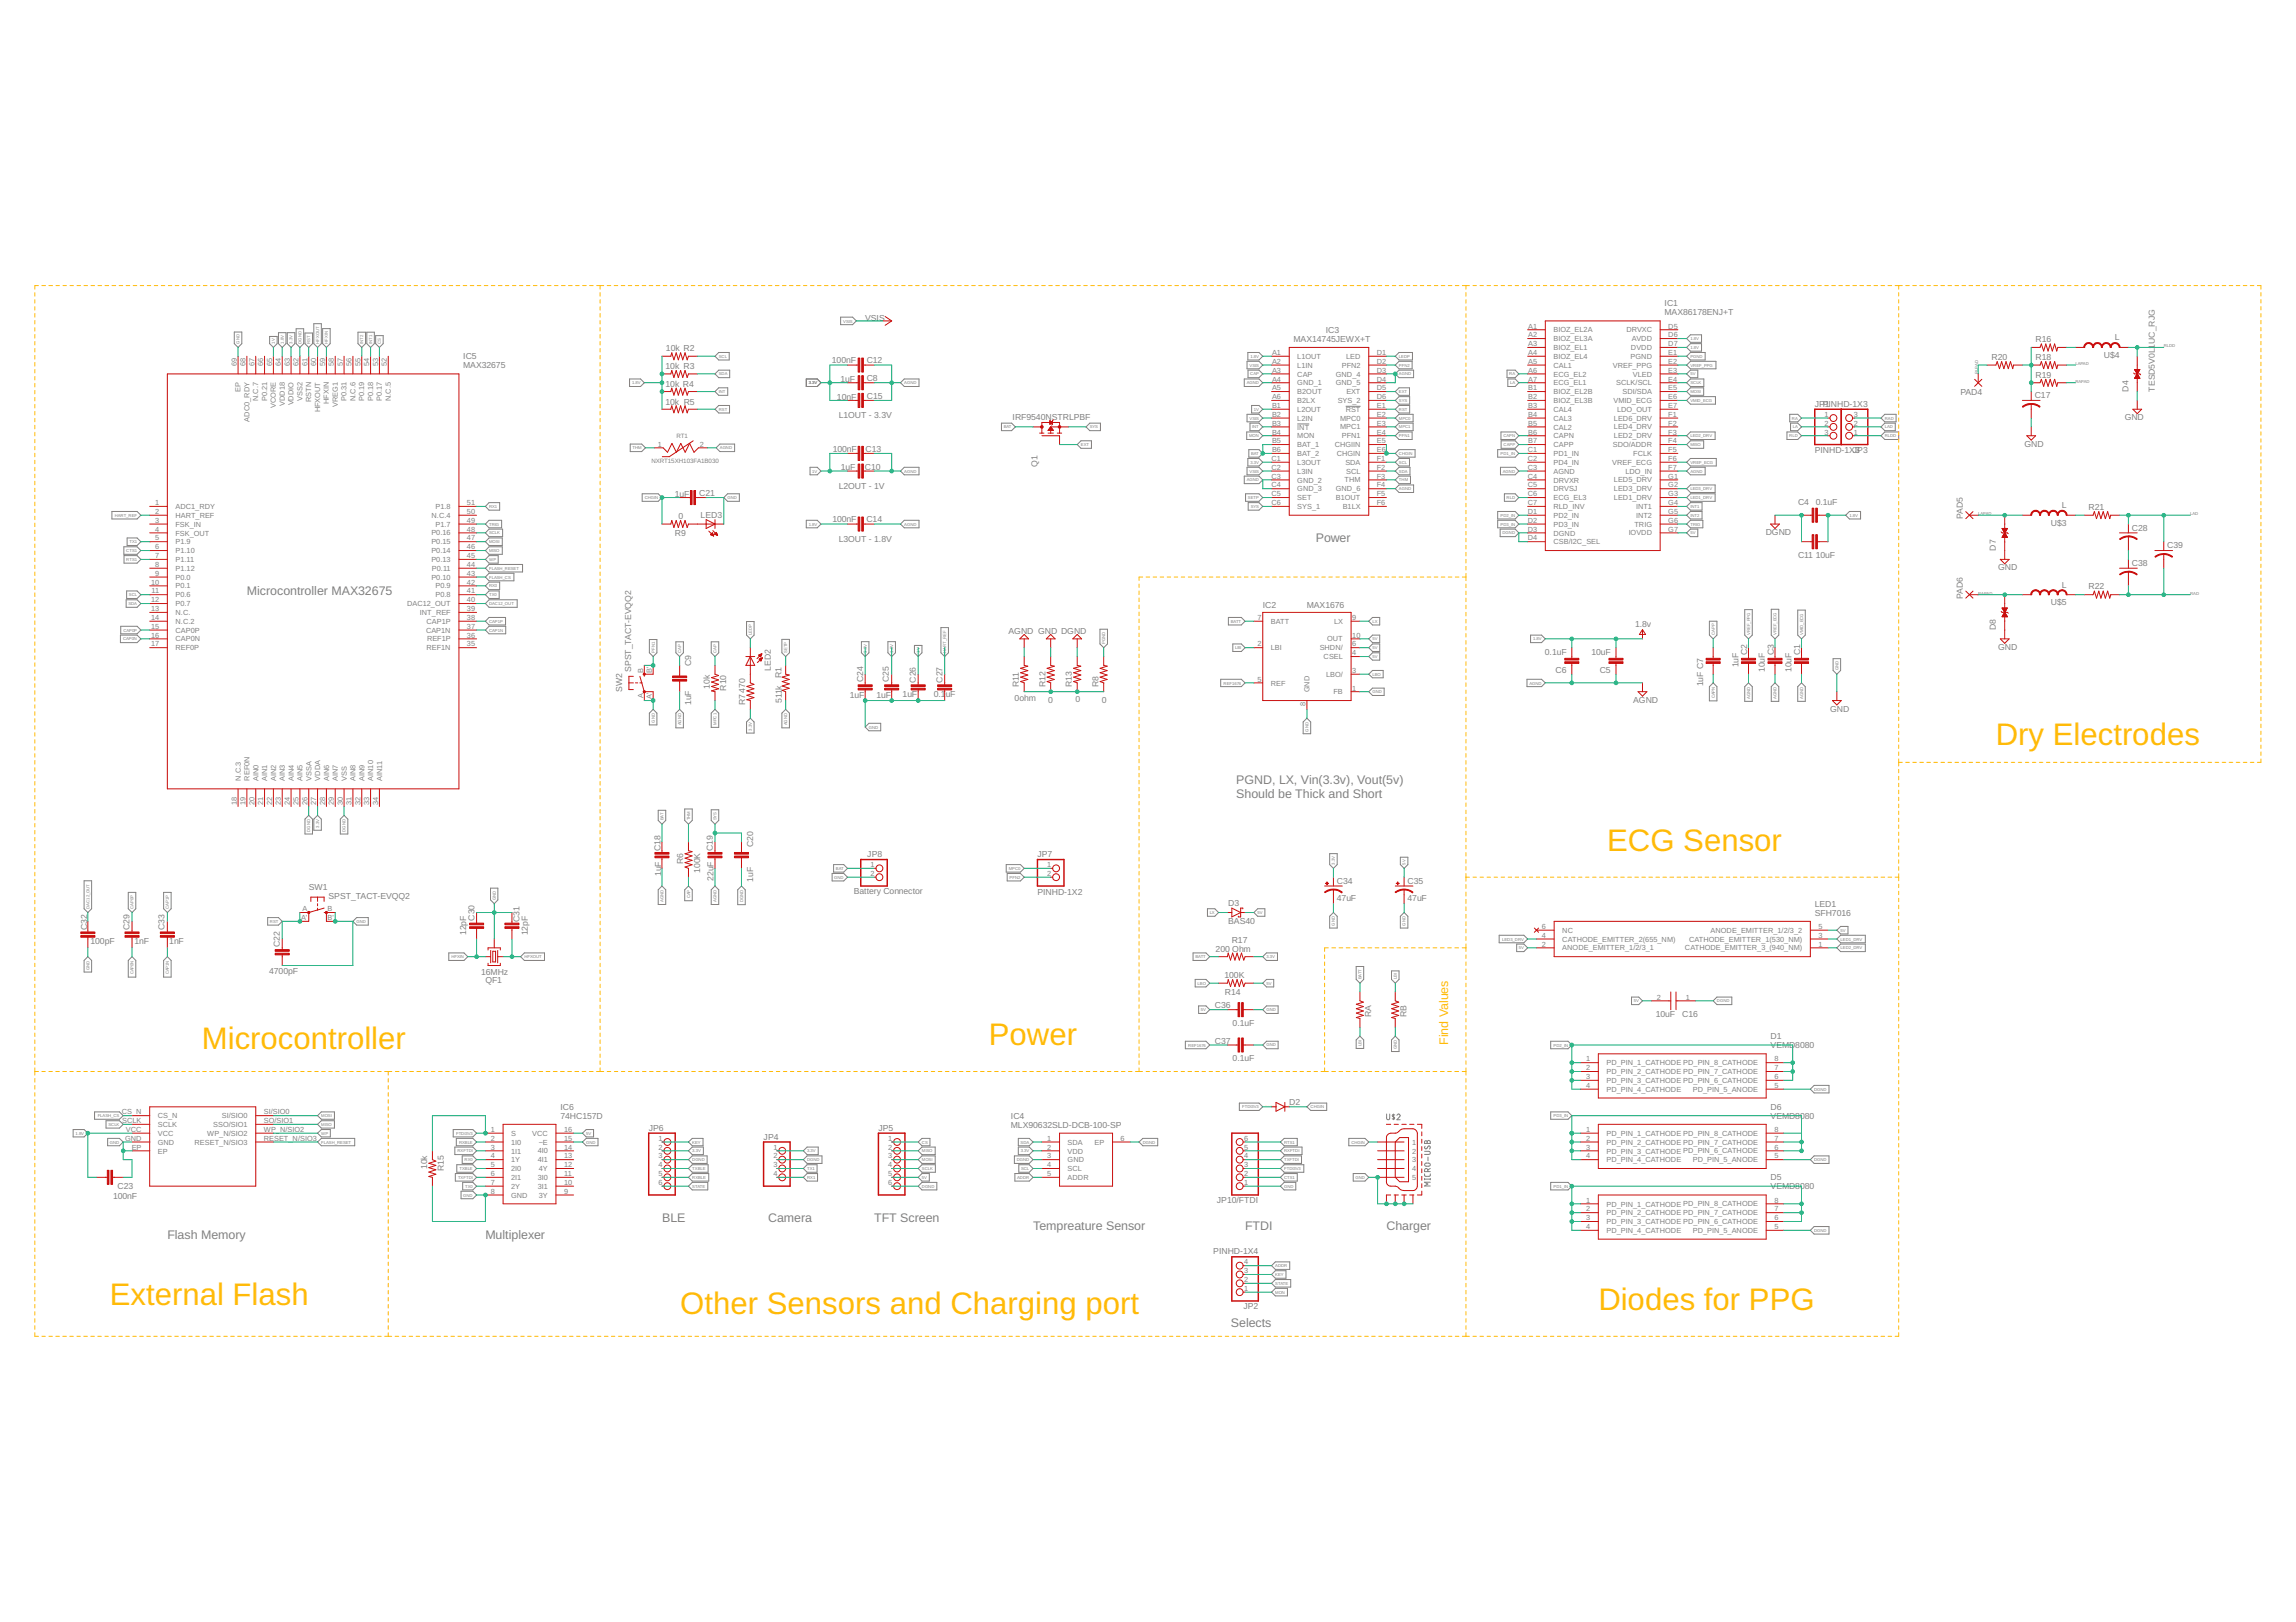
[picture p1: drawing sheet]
<svg xmlns="http://www.w3.org/2000/svg" width="297mm" height="210mm" viewBox="0 0 297 210" stroke-linecap="round" stroke-linejoin="round" font-family="sans-serif">
<defs><g id="words">
<g font-size="4" fill="#ffba08">
<text x="258.2" y="96.4">Dry Electrodes</text>
<text x="207.9" y="110.1">ECG Sensor</text>
<text x="26.1" y="135.8">Microcontroller</text>
<text x="127.9" y="135.2">Power</text>
<text x="14.2" y="168.9">External Flash</text>
<text x="88" y="170.1">Other Sensors and Charging port</text>
<text x="206.8" y="169.5">Diodes for PPG</text>
</g>
<g font-size="1.6" fill="#808080">
<text x="170.2" y="70.1">Power</text>
<text x="31.9" y="77">Microcontroller MAX32675</text>
<text x="159.9" y="101.5">PGND, LX, Vin(3.3v), Vout(5v)</text>
<text x="159.9" y="103.2">Should be Thick and Short</text>
<text x="21.7" y="160.4">Flash Memory</text>
<text x="62.8" y="160.4">Multiplexer</text>
<text x="85.6" y="158.1">BLE</text>
<text x="99.4" y="158.1">Camera</text>
<text x="113.1" y="158.1">TFT Screen</text>
<text x="133.6" y="159.2">Tempreature Sensor</text>
<text x="161.1" y="159.2">FTDI</text>
<text x="179.4" y="159.2">Charger</text>
<text x="159.2" y="171.8">Selects</text>
</g>
<text font-size="1.6" fill="#ffba08" x="187.4" y="135.2" transform="rotate(-90 187.4 135.2)">Find Values</text>
<g font-size="1.1" fill="#808080">
<text x="111.9" y="41.5">VSIS</text>
<text x="215.4" y="40.8">MAX86178ENJ+T</text>
<text x="215.4" y="39.7">IC1</text>
<text x="59.9" y="47.7">MAX32675</text>
<text x="59.9" y="46.5">IC5</text>
<text x="86.1" y="47.8">10k R3</text>
<text x="86.2" y="45.4">10k R2</text>
<text x="107.6" y="47">100nF</text>
<text x="112.1" y="47">C12</text>
<text x="167.4" y="44.2">MAX14745JEWX+T</text>
<text x="171.5" y="43.1">IC3</text>
<text x="257.6" y="46.6">R20</text>
<text x="263.4" y="44.3">R16</text>
<text x="263.4" y="46.6">R18</text>
<text x="272.2" y="46.3">U$4</text>
<text x="273.6" y="44.1">L</text>
<text x="86.1" y="52.4">10k R5</text>
<text x="86.1" y="50.1">10k R4</text>
<text x="108.3" y="51.7">10nF</text>
<text x="108.7" y="49.4">1uF</text>
<text x="112.1" y="49.4">C8</text>
<text x="112.2" y="51.6">C15</text>
<text x="234.8" y="52.7">JPP1INHD-1X3</text>
<text x="253.6" y="51.2">PAD4</text>
<text x="263.2" y="51.5">C17</text>
<text x="263.4" y="48.9">R19</text>
<text x="275.4" y="50.7" transform="rotate(-90 275.4 50.7)">D4</text>
<text x="278.8" y="50.7" transform="rotate(-90 278.8 50.7)">TESD5V0L1UC_RJG</text>
<text x="107.7" y="58.6">100nF</text>
<text x="108.5" y="54.1">L1OUT - 3.3V</text>
<text x="112" y="58.5">C13</text>
<text x="131" y="54.3">IRF9540NSTRLPBF</text>
<text x="234.8" y="58.7">PINHD-1XJ3P3</text>
<text x="261.9" y="57.8">GND</text>
<text x="274.9" y="54.4">GND</text>
<text x="87.3" y="64.3">1uF</text>
<text x="90.5" y="64.1">C21</text>
<text x="108.5" y="63.2">L2OUT - 1V</text>
<text x="108.8" y="60.8">1uF</text>
<text x="111.9" y="60.9">C10</text>
<text x="134.2" y="60.4" transform="rotate(-90 134.2 60.4)">Q1</text>
<text x="232.6" y="65.4">C4</text>
<text x="234.9" y="65.4">0.1uF</text>
<text x="266.7" y="65.8">L</text>
<text x="270.2" y="66">R21</text>
<text x="87.3" y="69.3">R9</text>
<text x="87.8" y="67.1">0</text>
<text x="90.6" y="67">LED3</text>
<text x="107.7" y="67.6">100nF</text>
<text x="108.5" y="70.1">L3OUT - 1.8V</text>
<text x="112.1" y="67.6">C14</text>
<text x="228.4" y="69.2">DGND</text>
<text x="253.9" y="67.2" transform="rotate(-90 253.9 67.2)">PAD5</text>
<text x="258.2" y="71.2" transform="rotate(-90 258.2 71.2)">D7</text>
<text x="265.3" y="68">U$3</text>
<text x="275.8" y="68.7">C28</text>
<text x="280.4" y="71">C39</text>
<text x="232.6" y="72.2">C11</text>
<text x="234.9" y="72.2">10uF</text>
<text x="253.9" y="77.5" transform="rotate(-90 253.9 77.5)">PAD6</text>
<text x="258.5" y="73.8">GND</text>
<text x="266.7" y="76">L</text>
<text x="270.2" y="76.3">R22</text>
<text x="275.8" y="73.2">C38</text>
<text x="130.5" y="82">AGND GND DGND</text>
<text x="163.4" y="78.7">IC2</text>
<text x="169.1" y="78.7">MAX1676</text>
<text x="211.5" y="81.2">1.8v</text>
<text x="258.2" y="81.5" transform="rotate(-90 258.2 81.5)">D8</text>
<text x="265.3" y="78.3">U$5</text>
<text x="80.5" y="89.5" transform="rotate(-90 80.5 89.5)">SW2</text>
<text x="81.6" y="87" transform="rotate(-90 81.6 87)">SPST_TACT-EVQQ2</text>
<text x="89.4" y="86.2" transform="rotate(-90 89.4 86.2)">C9</text>
<text x="91.8" y="89.1" transform="rotate(-90 91.8 89.1)">10k</text>
<text x="93.9" y="89.4" transform="rotate(-90 93.9 89.4)">R10</text>
<text x="99.7" y="86.8" transform="rotate(-90 99.7 86.8)">LED2</text>
<text x="101.1" y="87.8" transform="rotate(-90 101.1 87.8)">R1</text>
<text x="111.7" y="88.3" transform="rotate(-90 111.7 88.3)">C24</text>
<text x="115" y="88.3" transform="rotate(-90 115 88.3)">C25</text>
<text x="118.5" y="88.3" transform="rotate(-90 118.5 88.3)">C26</text>
<text x="121.9" y="88.3" transform="rotate(-90 121.9 88.3)">C27</text>
<text x="131.8" y="89" transform="rotate(-90 131.8 89)">R11</text>
<text x="135.3" y="89" transform="rotate(-90 135.3 89)">R12</text>
<text x="138.7" y="89" transform="rotate(-90 138.7 89)">R13</text>
<text x="142.1" y="89" transform="rotate(-90 142.1 89)">R8</text>
<text x="199.9" y="84.8">0.1uF</text>
<text x="201.3" y="87.1">C6</text>
<text x="205.9" y="84.8">10uF</text>
<text x="207" y="87.1">C5</text>
<text x="220.3" y="88.8" transform="rotate(-90 220.3 88.8)">1uF C7</text>
<text x="224.9" y="86.4" transform="rotate(-90 224.9 86.4)">1uF</text>
<text x="226" y="84.8" transform="rotate(-90 226 84.8)">C2</text>
<text x="228.3" y="87" transform="rotate(-90 228.3 87)">10uF</text>
<text x="229.5" y="84.8" transform="rotate(-90 229.5 84.8)">C3</text>
<text x="231.8" y="87" transform="rotate(-90 231.8 87)">10uF</text>
<text x="232.9" y="84.8" transform="rotate(-90 232.9 84.8)">C1</text>
<text x="258.5" y="84.1">GND</text>
<text x="89.4" y="91.2" transform="rotate(-90 89.4 91.2)">1uF</text>
<text x="96.4" y="91.2" transform="rotate(-90 96.4 91.2)">R7470</text>
<text x="101.1" y="91" transform="rotate(-90 101.1 91)">511k</text>
<text x="109.9" y="90.3">1uF</text>
<text x="113.4" y="90.3">1uF</text>
<text x="116.8" y="90.2">1uF</text>
<text x="120.8" y="90.2">0.1uF</text>
<text x="131.3" y="90.8">0ohm</text>
<text x="135.6" y="90.9">0</text>
<text x="139.1" y="90.9">0</text>
<text x="142.5" y="90.9">0</text>
<text x="211.3" y="91">AGND</text>
<text x="236.8" y="92.1">GND</text>
<text x="85.4" y="110.1" transform="rotate(-90 85.4 110.1)">C18</text>
<text x="85.5" y="113.4" transform="rotate(-90 85.5 113.4)">1uF</text>
<text x="88.4" y="111.8" transform="rotate(-90 88.4 111.8)">R6</text>
<text x="90.6" y="112.9" transform="rotate(-90 90.6 112.9)">100K</text>
<text x="92.2" y="110.1" transform="rotate(-90 92.2 110.1)">C19</text>
<text x="92.3" y="114" transform="rotate(-90 92.3 114)">22uF</text>
<text x="97.4" y="109.7" transform="rotate(-90 97.4 109.7)">C20</text>
<text x="112.2" y="110.9">JP8</text>
<text x="134.2" y="110.9">JP7</text>
<text x="39.9" y="115.2">SW1</text>
<text x="42.5" y="116.4">SPST_TACT-EVQQ2</text>
<text x="61.4" y="119.1" transform="rotate(-90 61.4 119.1)">C30</text>
<text x="67.2" y="119.3" transform="rotate(-90 67.2 119.3)">C31</text>
<text x="97.4" y="114.1" transform="rotate(-90 97.4 114.1)">1uF</text>
<text x="110.5" y="115.7">Battery Connector</text>
<text x="134.2" y="115.8">PINHD-1X2</text>
<text x="158.9" y="119.6">BAS40</text>
<text x="158.9" y="117.2">D3</text>
<text x="173" y="116.5">47uF</text>
<text x="173" y="114.4">C34</text>
<text x="182.1" y="116.5">47uF</text>
<text x="182.1" y="114.4">C35</text>
<text x="234.8" y="118.5">SFH7016</text>
<text x="234.8" y="117.3">LED1</text>
<text x="11.3" y="120.3" transform="rotate(-90 11.3 120.3)">C32</text>
<text x="11.7" y="122.2">100pF</text>
<text x="16.7" y="120.4" transform="rotate(-90 16.7 120.4)">C29</text>
<text x="17.4" y="122.1">1nF</text>
<text x="21.3" y="120.3" transform="rotate(-90 21.3 120.3)">C33</text>
<text x="21.9" y="122.1">1nF</text>
<text x="36.2" y="122.6" transform="rotate(-90 36.2 122.6)">C22</text>
<text x="60.3" y="121" transform="rotate(-90 60.3 121)">12pF</text>
<text x="68.3" y="121" transform="rotate(-90 68.3 121)">12pF</text>
<text x="157.3" y="123.2">200 Ohm</text>
<text x="159.4" y="122">R17</text>
<text x="34.8" y="126.1">4700pF</text>
<text x="62.3" y="126.1">16MHz</text>
<text x="62.8" y="127.2">QF1</text>
<text x="157.2" y="130.5">C36</text>
<text x="158.4" y="126.6">100K</text>
<text x="158.5" y="128.7">R14</text>
<text x="177.4" y="131.6" transform="rotate(-90 177.4 131.6)">RA</text>
<text x="182" y="131.6" transform="rotate(-90 182 131.6)">RB</text>
<text x="214.2" y="131.6">10uF</text>
<text x="217.6" y="131.6">C16</text>
<text x="157.2" y="135.1">C37</text>
<text x="159.5" y="132.8">0.1uF</text>
<text x="159.5" y="137.3">0.1uF</text>
<text x="229.1" y="135.6">VEMD8080</text>
<text x="229.1" y="134.5">D1</text>
<text x="72.5" y="143.6">IC6</text>
<text x="166.8" y="143">D2</text>
<text x="229.1" y="143.6">D6</text>
<text x="72.5" y="144.8">74HC157D</text>
<text x="83.9" y="146.4">JP6</text>
<text x="98.8" y="147.5">JP4</text>
<text x="113.6" y="146.4">JP5</text>
<text x="130.8" y="145.9">MLX90632SLD-DCB-100-SP</text>
<text x="130.8" y="144.8">IC4</text>
<text x="229.1" y="144.8">VEMD8080</text>
<text x="14.6" y="155.1">100nF</text>
<text x="15.2" y="153.9">C23</text>
<text x="55.3" y="151.3" transform="rotate(-90 55.3 151.3)">10k</text>
<text x="57.4" y="151.5" transform="rotate(-90 57.4 151.5)">R15</text>
<text x="157.4" y="155.7">JP10/FTDI</text>
<text x="229.1" y="153.9">VEMD8080</text>
<text x="229.1" y="152.8">D5</text>
<text x="157" y="162.3">PINHD-1X4</text>
<text x="160.9" y="169.5">JP2</text>
</g>
<g font-size="1" fill="#808080">
<text x="30.6" y="47.3" transform="rotate(-90 30.6 47.3)">69</text>
<text x="31.8" y="47.3" transform="rotate(-90 31.8 47.3)">68</text>
<text x="32.9" y="47.3" transform="rotate(-90 32.9 47.3)">67</text>
<text x="34.1" y="47.3" transform="rotate(-90 34.1 47.3)">66</text>
<text x="35.2" y="47.3" transform="rotate(-90 35.2 47.3)">65</text>
<text x="36.3" y="47.3" transform="rotate(-90 36.3 47.3)">64</text>
<text x="37.5" y="47.3" transform="rotate(-90 37.5 47.3)">63</text>
<text x="38.6" y="47.3" transform="rotate(-90 38.6 47.3)">62</text>
<text x="39.8" y="47.3" transform="rotate(-90 39.8 47.3)">61</text>
<text x="40.9" y="47.3" transform="rotate(-90 40.9 47.3)">60</text>
<text x="42.1" y="47.3" transform="rotate(-90 42.1 47.3)">59</text>
<text x="43.2" y="47.3" transform="rotate(-90 43.2 47.3)">58</text>
<text x="44.3" y="47.3" transform="rotate(-90 44.3 47.3)">57</text>
<text x="45.5" y="47.3" transform="rotate(-90 45.5 47.3)">56</text>
<text x="46.6" y="47.3" transform="rotate(-90 46.6 47.3)">55</text>
<text x="47.8" y="47.3" transform="rotate(-90 47.8 47.3)">54</text>
<text x="48.9" y="47.3" transform="rotate(-90 48.9 47.3)">53</text>
<text x="50.1" y="47.3" transform="rotate(-90 50.1 47.3)">52</text>
<text x="164.6" y="45.9">A1</text>
<text x="164.6" y="47.1">A2</text>
<text x="167.8" y="46.4">L1OUT</text>
<text x="167.8" y="47.6">L1IN</text>
<text x="173.6" y="47.6">PFN2</text>
<text x="174.2" y="46.4">LED</text>
<text x="178.1" y="45.9">D1</text>
<text x="178.1" y="47.1">D2</text>
<text x="197.7" y="42.5">A1</text>
<text x="197.7" y="43.7">A2</text>
<text x="197.7" y="44.8">A3</text>
<text x="197.7" y="45.9">A4</text>
<text x="197.7" y="47.1">A5</text>
<text x="201" y="43">BIOZ_EL2A</text>
<text x="201" y="44.2">BIOZ_EL3A</text>
<text x="201" y="45.3">BIOZ_EL1</text>
<text x="201" y="46.4">BIOZ_EL4</text>
<text x="201" y="47.6">CAL1</text>
<text x="208.7" y="47.6">VREF_PPG</text>
<text x="210.4" y="43">DRVXC</text>
<text x="211" y="46.4">PGND</text>
<text x="211" y="45.3">DVDD</text>
<text x="211.1" y="44.2">AVDD</text>
<text x="215.8" y="42.5">D5</text>
<text x="215.8" y="43.7">D6</text>
<text x="215.8" y="44.8">D7</text>
<text x="215.8" y="45.9">E1</text>
<text x="215.8" y="47.1">E2</text>
<text x="31.1" y="50.7" transform="rotate(-90 31.1 50.7)">EP</text>
<text x="33.4" y="51.9" transform="rotate(-90 33.4 51.9)">N.C.7</text>
<text x="34.6" y="51.9" transform="rotate(-90 34.6 51.9)">P0.21</text>
<text x="35.7" y="52.9" transform="rotate(-90 35.7 52.9)">VCORE</text>
<text x="36.8" y="52.5" transform="rotate(-90 36.8 52.5)">VDD18</text>
<text x="38" y="52.5" transform="rotate(-90 38 52.5)">VDDIO</text>
<text x="39.1" y="51.9" transform="rotate(-90 39.1 51.9)">VSS2</text>
<text x="40.3" y="52.1" transform="rotate(-90 40.3 52.1)">RSTN</text>
<text x="41.4" y="53.4" transform="rotate(-90 41.4 53.4)">HFXOUT</text>
<text x="42.6" y="52.3" transform="rotate(-90 42.6 52.3)">HFXIN</text>
<text x="43.7" y="52.7" transform="rotate(-90 43.7 52.7)">VREG1</text>
<text x="44.8" y="51.9" transform="rotate(-90 44.8 51.9)">P0.31</text>
<text x="46" y="51.9" transform="rotate(-90 46 51.9)">N.C.6</text>
<text x="47.1" y="51.9" transform="rotate(-90 47.1 51.9)">P0.19</text>
<text x="48.3" y="51.9" transform="rotate(-90 48.3 51.9)">P0.18</text>
<text x="49.4" y="51.9" transform="rotate(-90 49.4 51.9)">P0.17</text>
<text x="50.6" y="51.9" transform="rotate(-90 50.6 51.9)">N.C.5</text>
<text x="164.6" y="48.2">A3</text>
<text x="164.6" y="49.4">A4</text>
<text x="164.6" y="50.5">A5</text>
<text x="164.6" y="51.7">A6</text>
<text x="164.6" y="52.8">B1</text>
<text x="164.6" y="53.9">B2</text>
<text x="167.8" y="48.7">CAP</text>
<text x="167.8" y="49.9">GND_1</text>
<text x="167.8" y="51">B2OUT</text>
<text x="167.8" y="52.2">B2LX</text>
<text x="167.8" y="53.3">L2OUT</text>
<text x="172.8" y="48.7">GND_4</text>
<text x="172.8" y="49.9">GND_5</text>
<text x="173.1" y="52.2">SYS_2</text>
<text x="174.1" y="53.3">RST</text>
<text x="174.2" y="51">EXT</text>
<text x="178.1" y="48.2">D3</text>
<text x="178.1" y="49.4">D4</text>
<text x="178.1" y="50.5">D5</text>
<text x="178.1" y="51.7">D6</text>
<text x="178.1" y="52.8">E1</text>
<text x="178.1" y="53.9">E2</text>
<text x="197.7" y="48.2">A6</text>
<text x="197.7" y="49.4">A7</text>
<text x="197.7" y="50.5">B1</text>
<text x="197.7" y="51.7">B2</text>
<text x="197.7" y="52.8">B3</text>
<text x="197.7" y="53.9">B4</text>
<text x="201" y="48.7">ECG_EL2</text>
<text x="201" y="49.9">ECG_EL1</text>
<text x="201" y="51">BIOZ_EL2B</text>
<text x="201" y="52.2">BIOZ_EL3B</text>
<text x="201" y="53.3">CAL4</text>
<text x="208.8" y="52.2">VMID_ECG</text>
<text x="209.1" y="49.9">SCLK/SCL</text>
<text x="209.2" y="53.3">LDO_OUT</text>
<text x="209.9" y="51">SDI/SDA</text>
<text x="211.2" y="48.7">VLED</text>
<text x="215.8" y="48.2">E3</text>
<text x="215.8" y="49.4">E4</text>
<text x="215.8" y="50.5">E5</text>
<text x="215.8" y="51.7">E6</text>
<text x="215.8" y="52.8">E7</text>
<text x="215.8" y="53.9">F1</text>
<text x="236.1" y="53.9">1</text>
<text x="239.8" y="53.9">3</text>
<text x="32.3" y="54.6" transform="rotate(-90 32.3 54.6)">ADC0_RDY</text>
<text x="85.1" y="57.8">1</text>
<text x="90.5" y="57.8">2</text>
<text x="164.5" y="59.7">C1</text>
<text x="164.6" y="55.1">B3</text>
<text x="164.6" y="56.2">B4</text>
<text x="164.6" y="57.4">B5</text>
<text x="164.6" y="58.5">B6</text>
<text x="167.8" y="54.4">L2IN</text>
<text x="167.8" y="55.6">INT</text>
<text x="167.8" y="56.7">MON</text>
<text x="167.8" y="57.9">BAT_1</text>
<text x="167.8" y="59">BAT_2</text>
<text x="172.7" y="57.9">CHGIIN</text>
<text x="172.9" y="59">CHGIN</text>
<text x="173.4" y="54.4">MPC0</text>
<text x="173.4" y="55.6">MPC1</text>
<text x="173.6" y="56.7">PFN1</text>
<text x="178.1" y="55.1">E3</text>
<text x="178.1" y="56.2">E4</text>
<text x="178.1" y="57.4">E5</text>
<text x="178.1" y="58.5">E6</text>
<text x="178.1" y="59.7">F1</text>
<text x="197.6" y="58.5">C1</text>
<text x="197.6" y="59.7">C2</text>
<text x="197.7" y="55.1">B5</text>
<text x="197.7" y="56.2">B6</text>
<text x="197.7" y="57.4">B7</text>
<text x="201" y="54.4">CAL3</text>
<text x="201" y="55.6">CAL2</text>
<text x="201" y="56.7">CAPN</text>
<text x="201" y="57.9">CAPP</text>
<text x="201" y="59">PD1_IN</text>
<text x="208.7" y="57.9">SDO/ADDR</text>
<text x="208.8" y="54.4">LED6_DRV</text>
<text x="208.8" y="55.6">LED4_DRV</text>
<text x="208.8" y="56.7">LED2_DRV</text>
<text x="211.3" y="59">FCLK</text>
<text x="215.8" y="55.1">F2</text>
<text x="215.8" y="56.2">F3</text>
<text x="215.8" y="57.4">F4</text>
<text x="215.8" y="58.5">F5</text>
<text x="215.8" y="59.7">F6</text>
<text x="236.1" y="55.1">2</text>
<text x="236.1" y="56.2">3</text>
<text x="239.8" y="56.2">1</text>
<text x="239.8" y="55.1">2</text>
<text x="20.1" y="65.4">1</text>
<text x="22.7" y="65.9">ADC1_RDY</text>
<text x="56.3" y="65.9">P1.8</text>
<text x="60.4" y="65.4">51</text>
<text x="164.5" y="60.8">C2</text>
<text x="164.5" y="61.9">C3</text>
<text x="164.5" y="63.1">C4</text>
<text x="164.5" y="64.2">C5</text>
<text x="164.5" y="65.4">C6</text>
<text x="167.8" y="60.2">L3OUT</text>
<text x="167.8" y="61.3">L3IN</text>
<text x="167.8" y="62.4">GND_2</text>
<text x="167.8" y="63.6">GND_3</text>
<text x="167.8" y="64.7">SET</text>
<text x="167.8" y="65.9">SYS_1</text>
<text x="172.8" y="63.6">GND_6</text>
<text x="172.8" y="64.7">B1OUT</text>
<text x="173.7" y="65.9">B1LX</text>
<text x="173.9" y="62.4">THM</text>
<text x="174.1" y="60.2">SDA</text>
<text x="174.2" y="61.3">SCL</text>
<text x="178.1" y="60.8">F2</text>
<text x="178.1" y="61.9">F3</text>
<text x="178.1" y="63.1">F4</text>
<text x="178.1" y="64.2">F5</text>
<text x="178.1" y="65.4">F6</text>
<text x="197.6" y="60.8">C3</text>
<text x="197.6" y="61.9">C4</text>
<text x="197.6" y="63.1">C5</text>
<text x="197.6" y="64.2">C6</text>
<text x="197.6" y="65.4">C7</text>
<text x="201" y="60.2">PD4_IN</text>
<text x="201" y="61.3">AGND</text>
<text x="201" y="62.4">DRVXR</text>
<text x="201" y="63.6">DRVSJ</text>
<text x="201" y="64.7">ECG_EL3</text>
<text x="201" y="65.9">RLD_INV</text>
<text x="208.6" y="60.2">VREF_ECG</text>
<text x="208.8" y="62.4">LED5_DRV</text>
<text x="208.8" y="63.6">LED3_DRV</text>
<text x="208.8" y="64.7">LED1_DRV</text>
<text x="210.3" y="61.3">LDO_IN</text>
<text x="211.7" y="65.9">INT1</text>
<text x="215.8" y="60.8">F7</text>
<text x="215.8" y="61.9">G1</text>
<text x="215.8" y="63.1">G2</text>
<text x="215.8" y="64.2">G3</text>
<text x="215.8" y="65.4">G4</text>
<text x="20.1" y="66.5">2</text>
<text x="20.1" y="67.7">3</text>
<text x="20.1" y="68.8">4</text>
<text x="20.1" y="69.9">5</text>
<text x="20.1" y="71.1">6</text>
<text x="22.7" y="67">HART_REF</text>
<text x="22.7" y="68.2">FSK_IN</text>
<text x="22.7" y="69.3">FSK_OUT</text>
<text x="22.7" y="70.4">P1.9</text>
<text x="22.7" y="71.6">P1.10</text>
<text x="55.8" y="69.3">P0.16</text>
<text x="55.8" y="70.4">P0.15</text>
<text x="55.8" y="71.6">P0.14</text>
<text x="55.8" y="67">N.C.4</text>
<text x="56.3" y="68.1">P1.7</text>
<text x="60.4" y="66.5">50</text>
<text x="60.4" y="67.7">49</text>
<text x="60.4" y="68.8">48</text>
<text x="60.4" y="69.9">47</text>
<text x="60.4" y="71.1">46</text>
<text x="197.6" y="66.5">D1</text>
<text x="197.6" y="67.7">D2</text>
<text x="197.6" y="68.8">D3</text>
<text x="197.6" y="69.9">D4</text>
<text x="201" y="67">PD2_IN</text>
<text x="201" y="68.2">PD3_IN</text>
<text x="201" y="69.3">DGND</text>
<text x="201" y="70.4">CSB/I2C_SEL</text>
<text x="210.7" y="69.3">IOVDD</text>
<text x="211.4" y="68.1">TRIG</text>
<text x="211.7" y="67">INT2</text>
<text x="215.8" y="66.5">G5</text>
<text x="215.8" y="67.7">G6</text>
<text x="215.8" y="68.8">G7</text>
<text x="19.5" y="75.7">10</text>
<text x="19.5" y="77.9">12</text>
<text x="19.6" y="76.8">11</text>
<text x="20.1" y="72.2">7</text>
<text x="20.1" y="73.4">8</text>
<text x="20.1" y="74.5">9</text>
<text x="22.7" y="72.7">P1.11</text>
<text x="22.7" y="73.9">P1.12</text>
<text x="22.7" y="75">P0.0</text>
<text x="22.7" y="76.2">P0.1</text>
<text x="22.7" y="77.3">P0.6</text>
<text x="55.8" y="72.7">P0.13</text>
<text x="55.8" y="75">P0.10</text>
<text x="55.9" y="73.9">P0.11</text>
<text x="56.3" y="76.1">P0.9</text>
<text x="56.3" y="77.3">P0.8</text>
<text x="60.4" y="72.2">45</text>
<text x="60.4" y="73.4">44</text>
<text x="60.4" y="74.5">43</text>
<text x="60.4" y="75.7">42</text>
<text x="60.4" y="76.8">41</text>
<text x="60.4" y="77.9">40</text>
<text x="19.5" y="79.1">13</text>
<text x="19.5" y="80.2">14</text>
<text x="19.5" y="81.4">15</text>
<text x="19.5" y="82.5">16</text>
<text x="19.5" y="83.7">17</text>
<text x="22.7" y="78.4">P0.7</text>
<text x="22.7" y="79.6">N.C.</text>
<text x="22.7" y="80.7">N.C.2</text>
<text x="22.7" y="81.9">CAP0P</text>
<text x="22.7" y="83">CAP0N</text>
<text x="52.7" y="78.4">DAC12_OUT</text>
<text x="54.3" y="79.6">INT_REF</text>
<text x="55.1" y="81.9">CAP1N</text>
<text x="55.2" y="80.7">CAP1P</text>
<text x="55.2" y="83">REF1P</text>
<text x="60.4" y="79.1">39</text>
<text x="60.4" y="80.2">38</text>
<text x="60.4" y="81.4">37</text>
<text x="60.4" y="82.5">36</text>
<text x="60.4" y="83.7">35</text>
<text x="162.7" y="83.7">2</text>
<text x="162.7" y="80.2">7</text>
<text x="164.4" y="80.7">BATT</text>
<text x="171.7" y="83">OUT</text>
<text x="172.6" y="80.7">LX</text>
<text x="174.9" y="83.7">6</text>
<text x="174.9" y="80.2">9</text>
<text x="174.9" y="82.5">10</text>
<text x="22.7" y="84.2">REF0P</text>
<text x="55.2" y="84.1">REF1N</text>
<text x="83.2" y="87.1" transform="rotate(-90 83.2 87.1)">B</text>
<text x="84.3" y="87.1" transform="rotate(-90 84.3 87.1)">B'</text>
<text x="162.7" y="88.2">5</text>
<text x="164.4" y="84.2">LBI</text>
<text x="164.4" y="88.7">REF</text>
<text x="169.4" y="89.6" transform="rotate(-90 169.4 89.6)">GND</text>
<text x="170.7" y="84.1">SHDN/</text>
<text x="171.2" y="85.3">CSEL</text>
<text x="171.6" y="87.6">LBO/</text>
<text x="172.5" y="89.9">FB</text>
<text x="174.9" y="87.1">3</text>
<text x="174.9" y="89.4">1</text>
<text x="174.9" y="84.8">4</text>
<text x="83.2" y="90.3" transform="rotate(-90 83.2 90.3)">A</text>
<text x="84.3" y="90.5" transform="rotate(-90 84.3 90.5)">A'</text>
<text x="168.9" y="91.4" transform="rotate(-90 168.9 91.4)">8</text>
<text x="31.1" y="101" transform="rotate(-90 31.1 101)">N.C.3</text>
<text x="32.3" y="101" transform="rotate(-90 32.3 101)">REF0N</text>
<text x="33.4" y="101" transform="rotate(-90 33.4 101)">AIN0</text>
<text x="34.6" y="101" transform="rotate(-90 34.6 101)">AIN1</text>
<text x="35.7" y="101" transform="rotate(-90 35.7 101)">AIN2</text>
<text x="36.8" y="101" transform="rotate(-90 36.8 101)">AIN3</text>
<text x="38" y="101" transform="rotate(-90 38 101)">AIN4</text>
<text x="39.1" y="101" transform="rotate(-90 39.1 101)">AIN5</text>
<text x="40.3" y="101" transform="rotate(-90 40.3 101)">VSSA</text>
<text x="41.4" y="101" transform="rotate(-90 41.4 101)">VDDA</text>
<text x="42.6" y="101" transform="rotate(-90 42.6 101)">AIN6</text>
<text x="43.7" y="101" transform="rotate(-90 43.7 101)">AIN7</text>
<text x="44.8" y="101" transform="rotate(-90 44.8 101)">VSS</text>
<text x="46" y="101" transform="rotate(-90 46 101)">AIN8</text>
<text x="47.1" y="101" transform="rotate(-90 47.1 101)">AIN9</text>
<text x="48.3" y="101" transform="rotate(-90 48.3 101)">AIN10</text>
<text x="49.4" y="101" transform="rotate(-90 49.4 101)">AIN11</text>
<text x="30.6" y="104.2" transform="rotate(-90 30.6 104.2)">18</text>
<text x="31.8" y="104.2" transform="rotate(-90 31.8 104.2)">19</text>
<text x="32.9" y="104.2" transform="rotate(-90 32.9 104.2)">20</text>
<text x="34.1" y="104.2" transform="rotate(-90 34.1 104.2)">21</text>
<text x="35.2" y="104.2" transform="rotate(-90 35.2 104.2)">22</text>
<text x="36.3" y="104.2" transform="rotate(-90 36.3 104.2)">23</text>
<text x="37.5" y="104.2" transform="rotate(-90 37.5 104.2)">24</text>
<text x="38.6" y="104.2" transform="rotate(-90 38.6 104.2)">25</text>
<text x="39.8" y="104.2" transform="rotate(-90 39.8 104.2)">26</text>
<text x="40.9" y="104.2" transform="rotate(-90 40.9 104.2)">27</text>
<text x="42.1" y="104.2" transform="rotate(-90 42.1 104.2)">28</text>
<text x="43.2" y="104.2" transform="rotate(-90 43.2 104.2)">29</text>
<text x="44.3" y="104.2" transform="rotate(-90 44.3 104.2)">30</text>
<text x="45.5" y="104.2" transform="rotate(-90 45.5 104.2)">31</text>
<text x="46.6" y="104.2" transform="rotate(-90 46.6 104.2)">32</text>
<text x="47.8" y="104.2" transform="rotate(-90 47.8 104.2)">33</text>
<text x="48.9" y="104.2" transform="rotate(-90 48.9 104.2)">34</text>
<text x="112.6" y="112.2">1</text>
<text x="112.6" y="113.4">2</text>
<text x="135.5" y="112.2">1</text>
<text x="135.5" y="113.4">2</text>
<text x="38.9" y="119.1">A'</text>
<text x="39.1" y="117.9">A</text>
<text x="42.4" y="117.9">B</text>
<text x="42.4" y="119.1">B'</text>
<text x="199.5" y="122.5">2</text>
<text x="199.5" y="121.4">4</text>
<text x="199.5" y="120.2">6</text>
<text x="202.1" y="123">ANODE_EMITTER_1/2/3_1</text>
<text x="202.1" y="121.9">CATHODE_EMITTER_2(655_NM)</text>
<text x="202.1" y="120.7">NC</text>
<text x="218" y="123">CATHODE_EMITTER_3_(940_NM)</text>
<text x="218.5" y="121.9">CATHODE_EMITTER_1(530_NM)</text>
<text x="221.3" y="120.7">ANODE_EMITTER_1/2/3_2</text>
<text x="235.3" y="122.5">1</text>
<text x="235.3" y="121.4">3</text>
<text x="235.3" y="120.2">5</text>
<text x="214.3" y="129.4">2</text>
<text x="218.1" y="129.4">1</text>
<text x="205.2" y="137.4">1</text>
<text x="207.8" y="137.9">PD_PIN_1_CATHODE PD_PIN_8_CATHODE</text>
<text x="229.5" y="137.4">8</text>
<text x="205.2" y="138.5">2</text>
<text x="205.2" y="139.6">3</text>
<text x="205.2" y="140.8">4</text>
<text x="207.8" y="139">PD_PIN_2_CATHODE PD_PIN_7_CATHODE</text>
<text x="207.8" y="140.1">PD_PIN_3_CATHODE PD_PIN_6_CATHODE</text>
<text x="207.8" y="141.3">PD_PIN_4_CATHODE</text>
<text x="219" y="141.3">PD_PIN_5_ANODE</text>
<text x="229.5" y="140.8">5</text>
<text x="229.5" y="139.6">6</text>
<text x="229.5" y="138.5">7</text>
<text x="15.8" y="144.2">CS_N</text>
<text x="15.8" y="145.3">SCLK</text>
<text x="16.2" y="147.6">GND</text>
<text x="16.3" y="146.5">VCC</text>
<text x="17" y="148.8">EP</text>
<text x="20.4" y="144.7">CS_N</text>
<text x="20.4" y="145.9">SCLK</text>
<text x="20.4" y="147">VCC</text>
<text x="20.4" y="148.1">GND</text>
<text x="20.4" y="149.3">EP</text>
<text x="25.2" y="148.1">RESET_N/SIO3</text>
<text x="26.8" y="147">WP_N/SIO2</text>
<text x="27.6" y="145.8">SSO/SIO1</text>
<text x="28.7" y="144.7">SI/SIO0</text>
<text x="34.1" y="144.2">SI/SIO0</text>
<text x="34.1" y="145.3">SO/SIO1</text>
<text x="34.1" y="146.5">WP_N/SIO2</text>
<text x="34.1" y="147.6">RESET_N/SIO3</text>
<text x="63.5" y="146.5">1</text>
<text x="63.5" y="147.6">2</text>
<text x="63.5" y="148.8">3</text>
<text x="63.5" y="149.9">4</text>
<text x="66.1" y="147">S</text>
<text x="66.1" y="148.1">1I0</text>
<text x="66.1" y="149.3">1I1</text>
<text x="68.9" y="147">VCC</text>
<text x="69.6" y="149.3">4I0</text>
<text x="69.7" y="148.1">~E</text>
<text x="73" y="149.9">13</text>
<text x="73" y="148.8">14</text>
<text x="73" y="147.6">15</text>
<text x="73" y="146.5">16</text>
<text x="85.2" y="147.6">1</text>
<text x="85.2" y="148.8">2</text>
<text x="85.2" y="149.9">3</text>
<text x="100.1" y="148.8">1</text>
<text x="100.1" y="149.9">2</text>
<text x="114.9" y="147.6">1</text>
<text x="114.9" y="148.8">2</text>
<text x="114.9" y="149.9">3</text>
<text x="135.5" y="147.6">1</text>
<text x="135.5" y="148.8">2</text>
<text x="135.5" y="149.9">3</text>
<text x="138.1" y="148.1">SDA</text>
<text x="138.1" y="149.3">VDD</text>
<text x="141.6" y="148.1">EP</text>
<text x="145" y="147.6">6</text>
<text x="161" y="149.9">4</text>
<text x="161" y="148.8">5</text>
<text x="161" y="147.6">6</text>
<text x="182.7" y="148.1">1</text>
<text x="182.7" y="149.3">2</text>
<text x="205.2" y="146.5">1</text>
<text x="205.2" y="147.6">2</text>
<text x="205.2" y="148.8">3</text>
<text x="205.2" y="149.9">4</text>
<text x="207.8" y="147">PD_PIN_1_CATHODE PD_PIN_8_CATHODE</text>
<text x="207.8" y="148.1">PD_PIN_2_CATHODE PD_PIN_7_CATHODE</text>
<text x="207.8" y="149.3">PD_PIN_3_CATHODE PD_PIN_6_CATHODE</text>
<text x="229.5" y="149.9">5</text>
<text x="229.5" y="148.8">6</text>
<text x="229.5" y="147.6">7</text>
<text x="229.5" y="146.5">8</text>
<text x="63.5" y="151.1">5</text>
<text x="63.5" y="152.2">6</text>
<text x="63.5" y="153.3">7</text>
<text x="63.5" y="154.5">8</text>
<text x="66.1" y="150.4">1Y</text>
<text x="66.1" y="151.6">2I0</text>
<text x="66.1" y="152.7">2I1</text>
<text x="66.1" y="153.9">2Y</text>
<text x="66.1" y="155">GND</text>
<text x="69.6" y="153.8">3I1</text>
<text x="69.6" y="152.7">3I0</text>
<text x="69.6" y="150.4">4I1</text>
<text x="69.7" y="155">3Y</text>
<text x="69.7" y="151.6">4Y</text>
<text x="73" y="154.5">9</text>
<text x="73" y="153.3">10</text>
<text x="73" y="152.2">11</text>
<text x="73" y="151.1">12</text>
<text x="85.2" y="151.1">4</text>
<text x="85.2" y="152.2">5</text>
<text x="85.2" y="153.3">6</text>
<text x="100.1" y="151.1">3</text>
<text x="100.1" y="152.2">4</text>
<text x="114.9" y="151.1">4</text>
<text x="114.9" y="152.2">5</text>
<text x="114.9" y="153.3">6</text>
<text x="135.5" y="151.1">4</text>
<text x="135.5" y="152.2">5</text>
<text x="138.1" y="150.4">GND</text>
<text x="138.1" y="151.6">SCL</text>
<text x="138.1" y="152.7">ADDR</text>
<text x="161" y="153.3">1</text>
<text x="161" y="152.2">2</text>
<text x="161" y="151.1">3</text>
<text x="182.7" y="150.4">3</text>
<text x="182.7" y="151.6">4</text>
<text x="182.7" y="152.7">5</text>
<text x="205.2" y="155.6">1</text>
<text x="207.8" y="150.4">PD_PIN_4_CATHODE</text>
<text x="219" y="150.4">PD_PIN_5_ANODE</text>
<text x="229.5" y="155.6">8</text>
<text x="205.2" y="156.8">2</text>
<text x="205.2" y="157.9">3</text>
<text x="205.2" y="159.1">4</text>
<text x="207.8" y="156.1">PD_PIN_1_CATHODE PD_PIN_8_CATHODE</text>
<text x="207.8" y="157.3">PD_PIN_2_CATHODE PD_PIN_7_CATHODE</text>
<text x="207.8" y="158.4">PD_PIN_3_CATHODE PD_PIN_6_CATHODE</text>
<text x="207.8" y="159.6">PD_PIN_4_CATHODE</text>
<text x="219" y="159.6">PD_PIN_5_ANODE</text>
<text x="229.5" y="159.1">5</text>
<text x="229.5" y="157.9">6</text>
<text x="229.5" y="156.8">7</text>
<text x="161" y="167.1">1</text>
<text x="161" y="165.9">2</text>
<text x="161" y="164.8">3</text>
<text x="161" y="163.6">4</text>
</g>
<g font-size=".8" fill="#808080">
<text x="84.3" y="59.9">NXRT15XH103FA1B030</text>
<text x="87.5" y="56.7">RT1</text>
</g>
<g font-size=".6" fill="#808080">
<text x="109.1" y="41.7">VSIS</text>
<text x="31" y="44.5" transform="rotate(-90 31 44.5)">GND</text>
<text x="35.6" y="44.5" transform="rotate(-90 35.6 44.5)">1V</text>
<text x="36.7" y="44.5" transform="rotate(-90 36.7 44.5)">1.8V</text>
<text x="37.8" y="44.5" transform="rotate(-90 37.8 44.5)">3.3V</text>
<text x="39" y="44.5" transform="rotate(-90 39 44.5)">DGND</text>
<text x="40.1" y="44.5" transform="rotate(-90 40.1 44.5)">RST</text>
<text x="41.3" y="44.5" transform="rotate(-90 41.3 44.5)">HFXOUT</text>
<text x="42.4" y="44.5" transform="rotate(-90 42.4 44.5)">HFXIN</text>
<text x="47" y="44.5" transform="rotate(-90 47 44.5)">INT2</text>
<text x="48.1" y="44.5" transform="rotate(-90 48.1 44.5)">INT1</text>
<text x="49.3" y="44.5" transform="rotate(-90 49.3 44.5)">CS</text>
<text x="93" y="46.3">SCL</text>
<text x="161.7" y="47.5">VSIS</text>
<text x="161.8" y="46.3">1.8V</text>
<text x="181" y="47.4">PFN2</text>
<text x="181" y="46.3">LEDP</text>
<text x="218.7" y="46.3">PGND</text>
<text x="218.7" y="45.2">1.8V</text>
<text x="218.7" y="44">1.8V</text>
<text x="218.7" y="47.4">VREF_PPG</text>
<text x="268.5" y="47.2">LAPAD</text>
<text x="279.9" y="45">RLDD</text>
<text x="81.8" y="49.7">1.8V</text>
<text x="93" y="48.6">SDA</text>
<text x="93" y="50.9">INT</text>
<text x="93" y="53.2">RST</text>
<text x="104.6" y="49.7">3.3V</text>
<text x="117" y="49.7">AGND</text>
<text x="161.3" y="49.7">AGND</text>
<text x="161.8" y="48.6">CAP</text>
<text x="162.2" y="53.2">1V</text>
<text x="181" y="48.6">AGND</text>
<text x="181" y="53.2">RST</text>
<text x="181" y="52">SYS</text>
<text x="181" y="50.9">EXT</text>
<text x="195.3" y="48.6">RA</text>
<text x="195.4" y="49.7">LA</text>
<text x="218.7" y="49.7">SCLK</text>
<text x="218.7" y="50.9">MOSI</text>
<text x="218.7" y="48.6">5V</text>
<text x="218.7" y="52">VMID_ECG</text>
<text x="255.9" y="48.4" transform="rotate(-90 255.9 48.4)">RLPAD</text>
<text x="268.5" y="49.5">RAPAD</text>
<text x="81.8" y="58.2">THM</text>
<text x="93.1" y="58.1">AGND</text>
<text x="129.9" y="55.4">BAT</text>
<text x="139.8" y="57.7">EXT</text>
<text x="141" y="55.4">SYS</text>
<text x="161.6" y="56.6">MON</text>
<text x="161.7" y="54.3">VSIS</text>
<text x="161.9" y="58.9">BAT</text>
<text x="162" y="55.4">INT</text>
<text x="181" y="58.9">CHGIN</text>
<text x="181" y="54.3">MPC0</text>
<text x="181" y="55.4">MPC1</text>
<text x="181" y="56.6">PFN1</text>
<text x="194.1" y="58.9">PD1_IN</text>
<text x="194.5" y="56.6">CAPN</text>
<text x="194.5" y="57.7">CAPP</text>
<text x="218.7" y="56.6">LED2_DRV</text>
<text x="218.7" y="57.7">MISO</text>
<text x="231.5" y="56.6">RLD</text>
<text x="231.8" y="54.3">RA</text>
<text x="231.9" y="55.4">LA</text>
<text x="243.8" y="56.6">RLDD</text>
<text x="243.8" y="55.4">LAD</text>
<text x="243.8" y="54.3">RAD</text>
<text x="63.3" y="65.7">RX1</text>
<text x="83.4" y="64.6">CHGIN</text>
<text x="94.1" y="64.6">GND</text>
<text x="105.1" y="61.2">1V</text>
<text x="117" y="61.2">AGND</text>
<text x="161.3" y="62.3">AGND</text>
<text x="161.5" y="64.6">SETP</text>
<text x="161.7" y="61.2">VSIS</text>
<text x="161.8" y="60">3.3V</text>
<text x="161.8" y="65.7">SYS</text>
<text x="181" y="63.4">AGND</text>
<text x="181" y="60">SCL</text>
<text x="181" y="61.2">SDA</text>
<text x="181" y="62.3">THM</text>
<text x="194.4" y="61.2">AGND</text>
<text x="194.9" y="64.6">RLD</text>
<text x="218.7" y="61.2">AGND</text>
<text x="218.7" y="63.4">LED3_DRV</text>
<text x="218.7" y="64.6">LED1_DRV</text>
<text x="218.7" y="65.7">INT1</text>
<text x="218.7" y="60">VREF_ECG</text>
<text x="14.8" y="66.9">HART_REF</text>
<text x="16.3" y="71.4">CTS1</text>
<text x="16.7" y="70.3">TX1</text>
<text x="63.3" y="69.2">SCLK</text>
<text x="63.3" y="70.3">MOSI</text>
<text x="63.3" y="71.4">MISO</text>
<text x="63.3" y="68">TRIG</text>
<text x="104.6" y="68">1.8V</text>
<text x="117" y="68">AGND</text>
<text x="194.1" y="68">PD3_IN</text>
<text x="194.1" y="66.9">PD2_IN</text>
<text x="194.4" y="69.2">DGND</text>
<text x="218.7" y="66.9">INT2</text>
<text x="218.7" y="68">TRIG</text>
<text x="218.7" y="69.2">5V</text>
<text x="239.3" y="66.9">1.8V</text>
<text x="255.9" y="66.7">LAPAD</text>
<text x="283.4" y="66.7">LAD</text>
<text x="16.3" y="72.6">RTS1</text>
<text x="16.7" y="77.2">SCL</text>
<text x="63.3" y="74.9">FLASH_CS</text>
<text x="63.3" y="76">RX0</text>
<text x="63.3" y="77.2">TX0</text>
<text x="63.3" y="72.6">WP</text>
<text x="63.3" y="73.7">FLASH_RESET</text>
<text x="255.9" y="77">RAPAD</text>
<text x="283.4" y="77">RAD</text>
<text x="15.9" y="82.9">CAP0N</text>
<text x="16" y="81.7">CAP0P</text>
<text x="16.6" y="78.3">SDA</text>
<text x="63.3" y="81.7">CAP1N</text>
<text x="63.3" y="78.3">DAC12_OUT</text>
<text x="63.3" y="80.6">CAP1P</text>
<text x="97.3" y="82.2" transform="rotate(-90 97.3 82.2)">LEDP</text>
<text x="143" y="83.3" transform="rotate(-90 143 83.3)">PGND</text>
<text x="159.2" y="80.6">BATT</text>
<text x="177.6" y="82.9">5V</text>
<text x="177.6" y="80.6">LX</text>
<text x="198.3" y="82.9">1.8V</text>
<text x="221.8" y="82.2" transform="rotate(-90 221.8 82.2)">CAPP</text>
<text x="226.4" y="82.2" transform="rotate(-90 226.4 82.2)">VREF_PPG</text>
<text x="229.8" y="82.2" transform="rotate(-90 229.8 82.2)">VREF_ECG</text>
<text x="233.3" y="82.2" transform="rotate(-90 233.3 82.2)">VMID_ECG</text>
<text x="84.7" y="84.5" transform="rotate(-90 84.7 84.5)">PFN1</text>
<text x="88.1" y="84.5" transform="rotate(-90 88.1 84.5)">CAP</text>
<text x="92.7" y="84.5" transform="rotate(-90 92.7 84.5)">CAP</text>
<text x="101.8" y="84.5" transform="rotate(-90 101.8 84.5)">SETP</text>
<text x="112.1" y="84.5" transform="rotate(-90 112.1 84.5)">3.3V</text>
<text x="115.6" y="84.5" transform="rotate(-90 115.6 84.5)">1.8V</text>
<text x="119" y="84.5" transform="rotate(-90 119 84.5)">1V</text>
<text x="122.4" y="84.5" transform="rotate(-90 122.4 84.5)">HART_REF</text>
<text x="158.3" y="88.6">REF1676</text>
<text x="159.8" y="84">LBI</text>
<text x="177.6" y="89.7">GND</text>
<text x="177.6" y="84">5V</text>
<text x="177.6" y="85.2">5V</text>
<text x="177.6" y="87.4">LBO</text>
<text x="197.9" y="88.6">AGND</text>
<text x="237.8" y="86.8" transform="rotate(-90 237.8 86.8)">GND</text>
<text x="84.7" y="93.5" transform="rotate(-90 84.7 93.5)">GND</text>
<text x="88.1" y="93.9" transform="rotate(-90 88.1 93.9)">AGND</text>
<text x="92.7" y="93.8" transform="rotate(-90 92.7 93.8)">MPC1</text>
<text x="97.3" y="94.5" transform="rotate(-90 97.3 94.5)">3.3V</text>
<text x="101.8" y="93.9" transform="rotate(-90 101.8 93.9)">AGND</text>
<text x="112.4" y="94.3">GND</text>
<text x="169.3" y="94.7" transform="rotate(-90 169.3 94.7)">GND</text>
<text x="221.8" y="90.4" transform="rotate(-90 221.8 90.4)">CAPN</text>
<text x="226.4" y="90.5" transform="rotate(-90 226.4 90.5)">AGND</text>
<text x="229.8" y="90.5" transform="rotate(-90 229.8 90.5)">AGND</text>
<text x="233.3" y="90.5" transform="rotate(-90 233.3 90.5)">AGND</text>
<text x="40.1" y="107.6" transform="rotate(-90 40.1 107.6)">DGND</text>
<text x="41.3" y="107.1" transform="rotate(-90 41.3 107.1)">3.3V</text>
<text x="44.7" y="107.6" transform="rotate(-90 44.7 107.6)">DGND</text>
<text x="85.8" y="106.2" transform="rotate(-90 85.8 106.2)">BAT</text>
<text x="89.3" y="106.2" transform="rotate(-90 89.3 106.2)">THM</text>
<text x="92.7" y="106.2" transform="rotate(-90 92.7 106.2)">SYS</text>
<text x="107.9" y="113.7">GND</text>
<text x="108.1" y="112.6">BAT</text>
<text x="130.5" y="112.6">MPC0</text>
<text x="130.6" y="113.7">PFN2</text>
<text x="172.7" y="111.9" transform="rotate(-90 172.7 111.9)">3.3V</text>
<text x="181.8" y="111.9" transform="rotate(-90 181.8 111.9)">5V</text>
<text x="11.6" y="117.6" transform="rotate(-90 11.6 117.6)">DAC12_OUT</text>
<text x="17.3" y="117.6" transform="rotate(-90 17.3 117.6)">CAP0P</text>
<text x="21.9" y="117.6" transform="rotate(-90 21.9 117.6)">CAP1P</text>
<text x="34.9" y="119.4">RST</text>
<text x="46.1" y="119.4">GND</text>
<text x="64.1" y="116.5" transform="rotate(-90 64.1 116.5)">GND</text>
<text x="85.8" y="116.7" transform="rotate(-90 85.8 116.7)">AGND</text>
<text x="89.3" y="116.3" transform="rotate(-90 89.3 116.3)">CAP</text>
<text x="92.7" y="116.7" transform="rotate(-90 92.7 116.7)">AGND</text>
<text x="96.1" y="116.8" transform="rotate(-90 96.1 116.8)">DGND</text>
<text x="156.5" y="118.3">LX</text>
<text x="162.7" y="118.3">5V</text>
<text x="172.7" y="119.8" transform="rotate(-90 172.7 119.8)">GND</text>
<text x="181.8" y="119.8" transform="rotate(-90 181.8 119.8)">GND</text>
<text x="11.6" y="125.5" transform="rotate(-90 11.6 125.5)">GND</text>
<text x="58.4" y="124">HFXIN</text>
<text x="67.8" y="124">HFXOUT</text>
<text x="154.7" y="124">BATT</text>
<text x="163.8" y="124">3.3V</text>
<text x="194.3" y="121.7">LED3_DRV</text>
<text x="196.5" y="122.9">5V</text>
<text x="238.1" y="121.7">LED1_DRV</text>
<text x="238.1" y="122.9">LED2_DRV</text>
<text x="238.1" y="120.6">5V</text>
<text x="17.3" y="126.1" transform="rotate(-90 17.3 126.1)">CAP0N</text>
<text x="21.9" y="126.1" transform="rotate(-90 21.9 126.1)">CAP1N</text>
<text x="154.9" y="127.4">LBO</text>
<text x="155.4" y="130.9">5V</text>
<text x="163.8" y="130.9">GND</text>
<text x="163.8" y="127.4">5V</text>
<text x="176.1" y="126.7" transform="rotate(-90 176.1 126.7)">BATT</text>
<text x="180.7" y="126.7" transform="rotate(-90 180.7 126.7)">LBI</text>
<text x="211.4" y="129.7">5V</text>
<text x="222.1" y="129.7">DGND</text>
<text x="153.7" y="135.4">REF1676</text>
<text x="163.8" y="135.4">GND</text>
<text x="176.1" y="135.4" transform="rotate(-90 176.1 135.4)">LBI</text>
<text x="180.7" y="135.8" transform="rotate(-90 180.7 135.8)">GND</text>
<text x="201" y="135.4">PD2_IN</text>
<text x="160.7" y="143.4">FTDI3V3</text>
<text x="169.6" y="143.4">CHGIN</text>
<text x="234.7" y="141.1">DGND</text>
<text x="9.8" y="146.9">1.8V</text>
<text x="12.6" y="144.6">FLASH_CS</text>
<text x="14" y="145.7">SCLK</text>
<text x="14.2" y="148">GND</text>
<text x="41.6" y="144.6">MOSI</text>
<text x="41.6" y="145.7">MISO</text>
<text x="41.6" y="146.9">WP</text>
<text x="41.6" y="148">FLASH_RESET</text>
<text x="59" y="146.9">FTDI3V3</text>
<text x="59.2" y="149.1">RXFTDI</text>
<text x="59.4" y="148">RXBLE</text>
<text x="75.8" y="148">GND</text>
<text x="75.8" y="146.9">5V</text>
<text x="89.6" y="149.1">3.3V</text>
<text x="89.6" y="148">KEY</text>
<text x="104.4" y="149.1">3.3V</text>
<text x="119.3" y="149.1">MISO</text>
<text x="119.3" y="148">CS</text>
<text x="132" y="148">SDA</text>
<text x="132.1" y="149.1">3.3V</text>
<text x="147.8" y="148">DGND</text>
<text x="166.1" y="148">RTS1</text>
<text x="166.1" y="149.1">RXFTDI</text>
<text x="174.8" y="148">CHGIN</text>
<text x="201" y="144.6">PD3_IN</text>
<text x="59.3" y="152.6">TXFTDI</text>
<text x="59.4" y="151.4">TXBLE</text>
<text x="59.9" y="154.9">GND</text>
<text x="60.1" y="150.3">RX0</text>
<text x="60.2" y="153.7">TX0</text>
<text x="89.6" y="150.3">DGND</text>
<text x="89.6" y="153.7">STATE</text>
<text x="89.6" y="151.4">TXBLE</text>
<text x="89.6" y="152.6">RXBLE</text>
<text x="104.4" y="150.3">DGND</text>
<text x="104.4" y="151.4">TX1</text>
<text x="104.4" y="152.6">RX1</text>
<text x="119.3" y="153.7">DGND</text>
<text x="119.3" y="151.4">SCLK</text>
<text x="119.3" y="150.3">MOSI</text>
<text x="119.3" y="152.6">5V</text>
<text x="131.5" y="150.3">DGND</text>
<text x="131.6" y="152.6">ADDR</text>
<text x="132.1" y="151.4">SCL</text>
<text x="166.1" y="153.7">GND</text>
<text x="166.1" y="152.6">CTS1</text>
<text x="166.1" y="151.4">FTDI3V3</text>
<text x="166.1" y="150.3">TXFTDI</text>
<text x="175.4" y="152.6">GND</text>
<text x="201" y="153.7">PD1_IN</text>
<text x="234.7" y="150.3">DGND</text>
<text x="234.7" y="159.4">DGND</text>
<text x="165" y="164">ADDR</text>
<text x="165" y="165.1">KEY</text>
<text x="165" y="166.3">STATE</text>
<text x="165" y="167.4">MON</text>
</g>
<g font-size=".3" fill="#ffba08">
<text x="163.7" y="143.3">SpiceOrder 1</text>
<text x="166" y="143.3">SpiceOrder 2</text>
</g>
</g></defs>
<g fill="none" stroke="#808080" stroke-width=".13">
<path d="M30.3 43h1v1.5l-.5 .5-.5-.5zM34.9 43.5h1v1l-.5 .5-.5-.5zM36 43.1h1v1.4l-.5 .5-.5-.5zM37.2 43.1h.9v1.4l-.4 .5-.5-.5zM38.3 42.5h1v2l-.5 .5-.5-.5zM39.5 43.1h.9v1.4l-.5 .5-.4-.5zM40.6 41.9h1v2.6l-.5 .5-.5-.5zM41.7 42.5h1v2l-.5 .5-.5-.5zM46.3 43h1v1.5l-.5 .5-.5-.5zM47.5 43h.9v1.5l-.5 .5-.4-.5zM48.6 43.4h1v1.1l-.5 .5-.5-.5zM81.4 49h1.5l.5 .5-.5 .5h-1.5z"/>
<path d="M81.5 57.5h1.5l.5 .5-.5 .4h-1.5zM92.5 53l.5-.5h1.4v.9h-1.4zM92.6 58l.5-.5h1.9v.9h-1.9zM93 47.9h1.4v1h-1.4l-.5-.5zM93 45.6h1.3v1h-1.3l-.5-.5zM93 50.2h1.1v1h-1.1l-.5-.5zM104.3 49h1.4l.5 .5-.5 .5h-1.4zM108.8 41h1.5l.5 .5-.5 .5h-1.5zM116.5 49.5l.5-.5h1.9v1h-1.9zM129.6 54.8h1.3l.5 .4-.5 .5h-1.3zM139.8 57h1.4v1h-1.4l-.4-.5zM140.5 55.2l.5-.4h1.4v.9h-1.4z"/>
<path d="M161 49h1.9l.5 .5-.5 .5h-1.9zM161.3 55.9h1.6l.5 .5-.5 .5h-1.6zM161.3 53.6h1.6l.5 .5-.5 .5h-1.6zM161.3 46.8h1.6l.5 .4-.5 .5h-1.6zM161.4 45.6h1.5l.5 .5-.5 .5h-1.5zM161.4 59.3h1.5l.5 .5-.5 .5h-1.5zM161.5 47.9h1.4l.5 .5-.5 .5h-1.4zM161.6 58.2h1.3l.5 .5-.5 .5h-1.3zM161.7 54.8h1.2l.5 .4-.5 .5h-1.2zM161.9 52.5h1l.5 .5-.5 .4h-1zM167.8 54.9h1.6M174.1 52.6h1.9"/>
<path d="M180.5 48.4l.5-.5h1.9v1h-1.9zM180.5 58.7l.5-.5h2.1v1h-2.1zM180.5 59.8l.5-.5h1.4v1h-1.4zM180.5 55.2l.5-.4h1.8v.9h-1.8zM180.5 54.1l.5-.5h1.8v1h-1.8zM180.5 47.2l.5-.4h1.7v.9h-1.7zM180.5 53l.5-.5h1.4v.9h-1.4zM180.5 51.8l.5-.5h1.4v1h-1.4zM181 45.6h1.7v1h-1.7l-.5-.5zM181 55.9h1.7v1h-1.7l-.5-.5zM181 50.2h1.4v1h-1.4l-.5-.5zM193.8 58.2h2.2l.5 .5-.5 .5h-2.2z"/>
<path d="M194.2 55.9h1.8l.5 .5-.5 .5h-1.8zM194.2 57h1.8l.5 .5-.5 .5h-1.8zM195 47.9h1l.5 .5-.5 .5h-1zM195.1 49h.9l.5 .5-.5 .5h-.9zM218.2 43.8l.5-.5h1.4v1h-1.4zM218.2 49.5l.5-.5h1.7v1h-1.7zM218.2 46.1l.5-.5h1.9v1h-1.9zM218.2 56.4l.5-.5h3.2v1h-3.2zM218.2 50.7l.5-.5h1.7v1h-1.7zM218.2 57.5l.5-.5h1.7v1h-1.7zM218.2 45l.5-.5h1.4v.9h-1.4zM218.7 47.9h.9v1h-.9l-.5-.5z"/>
<path d="M218.7 59.3h3.3v1h-3.3l-.5-.5zM218.7 46.8h3.3v.9h-3.3l-.5-.5zM218.7 51.3h3.2v1h-3.2l-.5-.5zM231.2 55.9h1.4l.5 .5-.5 .5h-1.4zM231.5 53.6h1.1l.5 .5-.5 .5h-1.1zM231.6 54.8h1l.5 .4-.5 .5h-1zM243.8 55.9h1.8v1h-1.8l-.4-.5zM243.8 54.8h1.4v.9h-1.4l-.4-.5zM243.8 53.6h1.5v1h-1.5l-.4-.5zM14.5 66.2h3.2l.5 .5-.5 .5h-3.2zM16 70.8h1.7l.5 .4-.5 .5h-1.7zM16 71.9h1.7l.5 .5-.5 .5h-1.7z"/>
<path d="M16.3 77.6h1.4l.5 .5-.5 .5h-1.4zM16.4 76.5h1.3l.5 .5-.5 .4h-1.3zM16.4 69.6h1.3l.5 .5-.5 .5h-1.3zM63.3 68.5h1.7v.9h-1.7l-.5-.4zM63.3 67.3h1.6v1h-1.6l-.5-.5zM63.3 69.6h1.7v1h-1.7l-.5-.5zM63.3 70.8h1.7v.9h-1.7l-.5-.5zM63.3 65h1.3v1h-1.3l-.5-.5zM63.3 76.5h1.3v.9h-1.3l-.5-.4zM63.3 77.6h3.6v1h-3.6l-.5-.5zM63.3 74.2h3.2v1h-3.2l-.5-.5zM63.3 75.3h1.3v1h-1.3l-.5-.5z"/>
<path d="M63.3 79.9h2.1v1h-2.1l-.5-.5zM63.3 71.9h1.2v1h-1.2l-.5-.5zM63.3 73h4.3v1h-4.3l-.5-.5zM83.1 63.9h2.1l.4 .5-.4 .5h-2.1zM93.6 64.4l.5-.5h1.6v1h-1.6zM104.3 67.3h1.4l.5 .5-.5 .5h-1.4zM104.8 60.5h.9l.5 .5-.5 .4h-.9zM116.5 61l.5-.5h1.9v.9h-1.9zM116.5 67.8l.5-.5h1.9v1h-1.9zM158.9 79.9h1.7l.5 .5-.5 .5h-1.7zM161 61.6h1.9l.5 .5-.5 .5h-1.9zM161.1 63.9h1.8l.5 .5-.5 .5h-1.8z"/>
<path d="M161.3 60.5h1.6l.5 .5-.5 .4h-1.6zM161.5 65h1.4l.5 .5-.5 .5h-1.4zM177.6 79.9h.9v1h-.9l-.5-.5zM180.5 61l.5-.5h1.4v.9h-1.4zM180.5 63.2l.5-.4h1.9v.9h-1.9zM180.5 62.1l.5-.5h1.5v1h-1.5zM193.8 67.3h2.2l.5 .5-.5 .5h-2.2zM193.8 66.2h2.2l.5 .5-.5 .5h-2.2zM194.1 68.5h1.9l.5 .5-.5 .4h-1.9zM194.1 60.5h1.9l.5 .5-.5 .4h-1.9zM194.6 63.9h1.4l.5 .5-.5 .5h-1.4zM218.2 69l.5-.5h.9v.9h-.9z"/>
<path d="M218.2 61l.5-.5h1.9v.9h-1.9zM218.2 66.7l.5-.5h1.5v1h-1.5zM218.2 65.5l.5-.5h1.5v1h-1.5zM218.7 63.9h3.2v1h-3.2l-.5-.5zM218.7 67.3h1.6v1h-1.6l-.5-.5zM218.7 62.8h3.2v.9h-3.2l-.5-.5zM225.7 78.9h1v3.3l-.5 .5-.5-.5zM229.2 78.8h.9v3.4l-.5 .5-.4-.5zM232.6 79h1v3.2l-.5 .5-.5-.5zM238.8 66.7l.5-.5h1.4v1h-1.4zM15.6 82.2h2.1l.5 .5-.5 .5h-2.1zM15.6 81h2.1l.5 .5-.5 .5h-2.1z"/>
<path d="M63.3 81h2.1v1h-2.1l-.5-.5zM84 82.8h1v1.7l-.5 .5-.5-.5zM84.5 91.8l.5 .5v1.5h-1v-1.5zM87.4 83.1h1v1.4l-.5 .5-.5-.5zM87.9 91.8l.5 .5v1.9h-1v-1.9zM92 83.1h1v1.4l-.5 .5-.5-.5zM92 92.3l.5-.5 .5 .5v1.8h-1zM96.6 80.4h1v1.8l-.5 .5-.5-.5zM97.1 92.9l.5 .5v1.5h-1v-1.5zM101.2 92.3l.4-.5 .5 .5v1.9h-.9zM101.2 82.7h.9v1.8l-.5 .5-.4-.5zM111.4 83h1v1.5l-.5 .5-.5-.5z"/>
<path d="M111.9 94.1l.5-.5h1.5v1h-1.5zM114.9 83h.9v1.5l-.4 .5-.5-.5zM118.3 83.5h1v1l-.5 .5-.5-.5zM121.7 81.2h1v3.3l-.5 .5-.5-.5zM142.3 81.4h1v1.9l-.5 .5-.5-.5zM157.9 87.9h2.7l.5 .5-.5 .5h-2.7zM159.5 83.3h1.1l.5 .5-.5 .5h-1.1zM169.1 92.9l.5 .5v1.6h-1v-1.6zM177.1 89.5l.5-.5h1.5v1h-1.5zM177.1 85l.5-.5h.9v.9h-.9zM177.1 87.2l.5-.4h1.3v.9h-1.3zM177.1 82.7l.5-.5h.9v1h-.9z"/>
<path d="M177.1 83.8l.5-.5h.9v1h-.9zM197.5 87.9h1.9l.5 .5-.5 .5h-1.9zM198 82.2h1.4l.5 .5-.5 .5h-1.4zM221.1 80.4h1v1.8l-.5 .5-.5-.5zM221.6 88.4l.5 .5v1.8h-1v-1.8zM225.7 88.9l.5-.5 .5 .5v1.9h-1zM229.2 88.9l.4-.5 .5 .5v1.9h-.9zM232.6 88.9l.5-.5 .5 .5v1.9h-1zM237.2 85.2h.9v1.6l-.5 .4-.4-.4zM10.9 114h1v3.6l-.5 .5-.5-.5zM16.6 115.5h1v2.1l-.5 .5-.5-.5zM21.2 115.5h.9v2.1l-.4 .5-.5-.5z"/>
<path d="M34.6 118.7h1.4l.5 .5-.5 .5h-1.4zM39.9 105.5l.5 .5v1.9h-.9v-1.9zM41.1 105.5l.5 .5v1.4h-1v-1.4zM44 106l.5-.5 .5 .5v1.9h-1zM45.7 119.2l.4-.5h1.5v1h-1.5zM63.5 114.9h.9v1.6l-.5 .4-.4-.4zM85.2 104.9h.9v1.3l-.5 .5-.4-.5zM85.6 114.7l.5 .4v2h-.9v-2zM88.6 104.7h1v1.5l-.5 .5-.5-.5zM89.1 114.7l.5 .4v1.5h-1v-1.5zM92 115.1l.5-.4 .5 .4v2h-1zM92 104.8h1v1.4l-.5 .5-.5-.5z"/>
<path d="M95.9 114.7l.5 .4v2h-1v-2zM107.7 113h1.5l.4 .5-.4 .5h-1.5zM107.8 111.9h1.4l.4 .5-.4 .5h-1.4zM130.2 111.9h1.8l.5 .5-.5 .5h-1.8zM130.3 113h1.7l.5 .5-.5 .5h-1.7zM156.2 117.6h1l.4 .5-.4 .5h-1zM162.2 118.1l.5-.5h.9v1h-.9zM172 118.6l.5-.5 .5 .5v1.5h-1zM172 110.5h1v1.4l-.5 .5-.5-.5zM181.2 110.9h.9v1l-.4 .5-.5-.5zM181.7 118.1l.4 .5v1.5h-.9v-1.5zM11.4 123.8l.5 .5v1.5h-1v-1.5z"/>
<path d="M16.6 124.3l.5-.5 .5 .5v2.1h-1zM21.2 124.3l.5-.5 .4 .5v2.1h-.9zM58.1 123.3h1.9l.5 .5-.5 .5h-1.9zM67.8 123.3h2.6v1h-2.6l-.4-.5zM153.4 134.7h2.6l.5 .5-.5 .5h-2.6zM154.3 123.3h1.7l.5 .5-.5 .5h-1.7zM154.6 126.7h1.4l.5 .5-.5 .5h-1.4zM155.1 130.2h.9l.5 .5-.5 .4h-.9zM163.4 130.7l.5-.5h1.5v.9h-1.5zM163.4 135.2l.5-.5h1.5v1h-1.5zM163.4 127.2l.5-.5h.9v1h-.9zM163.4 123.8l.5-.5h1.4v1h-1.4z"/>
<path d="M175.5 125.1h.9v1.6l-.5 .5-.4-.5zM175.9 134.1l.5 .5v1.1h-.9v-1.1zM180 125.6h1v1.1l-.5 .5-.5-.5zM180.5 134.1l.5 .5v1.5h-1v-1.5zM194 121h3.1l.5 .5-.5 .5h-3.1zM196.2 122.2h.9l.5 .5-.5 .4h-.9zM200.6 134.7h2.3l.4 .5-.4 .5h-2.3zM211.1 129h.9l.5 .5-.5 .5h-.9zM221.6 129.5l.5-.5h1.9v1h-1.9zM237.6 121.5l.5-.5h3.2v1h-3.2zM237.6 122.7l.5-.5h3.2v.9h-3.2zM237.6 120.4l.5-.5h1v1h-1z"/>
<path d="M9.5 146.2h1.4l.5 .4-.5 .5h-1.4zM12.2 143.9h3.3l.4 .5-.4 .4h-3.3zM13.7 145h1.8l.4 .5-.4 .5h-1.8zM13.9 147.3h1.6l.4 .5-.4 .5h-1.6zM41.1 147.8l.5-.5h4.3v1h-4.3zM41.1 144.4l.5-.5h1.7v.9h-1.7zM41.1 145.5l.5-.5h1.7v1h-1.7zM41.1 146.6l.5-.4h1.1v.9h-1.1zM58.6 146.2h2.6l.5 .4-.5 .5h-2.6zM58.8 148.4h2.4l.5 .5-.5 .5h-2.4zM58.9 151.9h2.3l.5 .5-.5 .4h-2.3zM59 147.3h2.2l.5 .5-.5 .5h-2.2z"/>
<path d="M59.1 150.7h2.1l.5 .5-.5 .5h-2.1zM59.6 154.2h1.6l.5 .4-.5 .5h-1.6zM59.8 149.6h1.4l.5 .5-.5 .5h-1.4zM59.9 153h1.3l.5 .5-.5 .5h-1.3zM75.4 147.8l.4-.5h1.6v1h-1.6zM75.4 146.6l.4-.4h1v.9h-1zM89.1 147.8l.5-.5h1.4v1h-1.4zM89.1 152.4l.5-.5h2.1v.9h-2.1zM89.1 150.1l.5-.5h1.9v1h-1.9zM89.6 153h2v1h-2l-.5-.5zM89.6 150.7h2v1h-2l-.5-.5zM89.6 148.4h1.4v1h-1.4l-.5-.5z"/>
<path d="M103.9 152.4l.5-.5h1.4v.9h-1.4zM103.9 150.1l.5-.5h1.9v1h-1.9zM104.4 150.7h1.3v1h-1.3l-.5-.5zM104.4 148.4h1.5v1h-1.5l-.5-.5zM118.8 147.8l.5-.5h1v1h-1zM118.8 152.4l.5-.5h.9v.9h-.9zM118.8 150.1l.5-.5h1.7v1h-1.7zM118.8 151.2l.5-.5h1.7v1h-1.7zM118.8 148.9l.5-.5h1.7v1h-1.7zM119.3 153h1.9v1h-1.9l-.5-.5zM131.2 149.6h2l.4 .5-.4 .5h-2zM131.3 151.9h1.9l.4 .5-.4 .4h-1.9z"/>
<path d="M131.7 147.3h1.5l.4 .5-.4 .5h-1.5zM131.7 148.4h1.5l.4 .5-.4 .5h-1.5zM131.8 150.7h1.4l.4 .5-.4 .5h-1.4zM147.4 147.8l.4-.5h2v1h-2zM160.3 142.7h2.6l.5 .5-.5 .5h-2.6zM165.7 153.5l.4-.5h1.5v1h-1.5zM165.7 147.8l.4-.5h1.7v1h-1.7zM165.7 152.4l.4-.5h1.7v.9h-1.7zM165.7 148.9l.4-.5h2.3v1h-2.3zM165.7 150.1l.4-.5h2.3v1h-2.3zM166.1 150.7h2.6v1h-2.6l-.4-.5zM169.1 143.2l.5-.5h2v1h-2z"/>
<path d="M174.5 147.3h2.1l.5 .5-.5 .5h-2.1zM175.1 151.9h1.5l.5 .5-.5 .4h-1.5zM179.4 144.2v.5a.2 .2 0 0 0 .2 .2 .2 .2 0 0 0 .2-.2v-.5M180.3 144.2v.7M180.4 144.3h-.2l-.1 .1 .3 .2v.2h-.3M180.7 144.3a.21 .21 0 0 1 .3-.1 .21 .21 0 0 1 .1 .3l-.4 .4h.4M184.3 151.9v.3h.2h.5v-.3M184.3 149h.5a.2 .2 0 0 1 .2 .2 .2 .2 0 0 1-.2 .2h-.5M184.3 152.6h.7M184.3 152.5v.2M184.3 147.7l.3-.1v.2l.1-.1a.2 .2 0 0 1 .2-.1 .2 .2 0 0 1 .1 .2v.2h-.7zM184.4 148.3l-.1 .3 .2 .1 .3-.4h.2a.24 .24 0 0 1-.1 .4"/>
<path d="M184.4 150.5h.4a.2 .2 0 0 1 .2 .2 .2 .2 0 0 1-.2 .2h-.3a.2 .2 0 0 1-.2-.1 .2 .2 0 0 1 .1-.3zM184.6 147.8v.2M184.7 151.6v-.2a.21 .21 0 0 0-.2-.2 .21 .21 0 0 0-.2 .2v.2h.7M184.7 149.7v.5M185 153h-.7l.4 .2-.4 .3h.7M185 152.5v.2M185 151.2l-.3 .2M200.6 153h2.3l.4 .5-.4 .5h-2.3zM200.6 143.9h2.3l.4 .5-.4 .4h-2.3zM234.2 150.1l.5-.5h1.9v1h-1.9zM234.2 140.9l.5-.4h1.9v.9h-1.9zM234.2 159.2l.5-.5h1.9v1h-1.9z"/>
<path d="M164.5 163.8l.5-.5h1.9v1h-1.9zM164.5 164.9l.5-.5h1.4v1h-1.4zM164.5 166.1l.5-.5h2v1h-2zM164.5 167.2l.5-.5h1.6v1h-1.6z"/>
</g>
<g fill="none" stroke="#c90d0c" stroke-width=".13">
<path d="M21.7 48.4h37.7v53.7h-37.7zM30.8 46.1v2.3M31.9 46.1v2.3M33.1 46.1v2.3M34.2 46.1v2.3M35.4 46.1v2.3M36.5 46.1v2.3M37.7 46.1v2.3M38.8 46.1v2.3M39.9 46.1v2.3M41.1 46.1v2.3M42.2 46.1v2.3"/>
<path d="M43.4 46.1v2.3M44.5 46.1v2.3M45.7 46.1v2.3M46.8 46.1v2.3M47.9 46.1v2.3M49.1 46.1v2.3M50.2 46.1v2.3M84.6 58h1.2l.6 .5 .5-1.1 .6 1.1 .6-1.1 .5 1.1 .6-1.1 .6 1.1 .6-.5h1.1M85.6 46.1h1.2l.1-.4 .3 .9 .3-.9 .3 .9 .3-.9 .2 .9 .3-.9 .3 .9 .2-.5h1.1M85.6 48.4h1.2l.1-.5 .3 1 .3-1 .3 1 .3-1 .2 1 .3-1 .3 1 .2-.5h1.1M85.6 50.7h1.2l.1-.5 .3 .9 .3-.9 .3 .9 .3-.9 .2 .9 .3-.9 .3 .9 .2-.4h1.1M85.6 53h1.2l.1-.5 .3 .9 .3-.9 .3 .9 .3-.9 .2 .9 .3-.9 .3 .9 .2-.4h1.1"/>
<path d="M89.7 57l-3.1 2.1h-.9M109.6 47.2h1.4M109.6 49.5h1.4M109.6 51.8h1.4M109.6 58.7h1.4M111.7 47.2h1.4M111.7 49.5h1.4M111.7 51.8h1.4M111.7 58.7h1.4M114.2 41.5h1.2M114.5 41l.9 .5M115.4 41.5l-.9 .6"/>
<path d="M133.6 55.2h1.2M134.5 56h.6M134.8 56.4h2.3v1.1M134.8 56v-1.3h2.3v1.3M135.6 56h.7M135.6 55.6h.6M135.7 55.6h.5M135.7 55.5h.4M135.8 55.5h.3M135.8 55.4h.3M135.8 54.4l.4 .3-.4 .2zM135.8 54.9h.1"/>
<path d="M135.8 54.8h.1M135.8 54.8h.2M135.8 54.7h.3M135.8 54.6h.3M135.8 54.5h.2M135.8 54.5h.1M135.8 55.4h.2M135.9 55.3h.1M135.9 55.2h2.3M135.9 55.2v.8M135.9 55.2l.4 .5h-.7zM136.3 54.3l-.1 .1v.5l-.2 .1"/>
<path d="M136.8 56h.6M164.5 46.1h2.3M164.5 47.2h2.3M164.5 48.4h2.3M164.5 49.5h2.3M164.5 50.7h2.3M164.5 51.8h2.3M164.5 53h2.3M164.5 54.1h2.3M164.5 55.2h2.3M164.5 56.4h2.3M164.5 57.5h2.3"/>
<path d="M164.5 58.7h2.3M164.5 59.8h2.3M166.8 45h10.3v21.7h-10.3zM177.1 46.1h2.3M177.1 47.2h2.3M177.1 48.4h2.3M177.1 49.5h2.3M177.1 50.7h2.3M177.1 51.8h2.3M177.1 53h2.3M177.1 54.1h2.3M177.1 55.2h2.3"/>
<path d="M177.1 56.4h2.3M177.1 57.5h2.3M177.1 58.7h2.3M177.1 59.8h2.3M197.6 42.7h2.3M197.6 43.8h2.3M197.6 45h2.3M197.6 46.1h2.3M197.6 47.2h2.3M197.6 48.4h2.3M197.6 49.5h2.3M197.6 50.7h2.3"/>
<path d="M197.6 51.8h2.3M197.6 53h2.3M197.6 54.1h2.3M197.6 55.2h2.3M197.6 56.4h2.3M197.6 57.5h2.3M197.6 58.7h2.3M197.6 59.8h2.3M199.9 41.5h14.9v29.7h-14.9zM214.8 42.7h2.3M214.8 43.8h2.3M214.8 45h2.3"/>
<path d="M214.8 46.1h2.3M214.8 47.2h2.3M214.8 48.4h2.3M214.8 49.5h2.3M214.8 50.7h2.3M214.8 51.8h2.3M214.8 53h2.3M214.8 54.1h2.3M214.8 55.2h2.3M214.8 56.4h2.3M214.8 57.5h2.3M214.8 58.7h2.3"/>
<path d="M214.8 59.8h2.3M236.5 54.1h.2M236.5 55.2h.2M236.5 56.4h.2M239.7 54.1h.2M239.7 55.2h.2M239.7 56.4h.2M255.5 49.1l.9 .9M255.9 48.4v1.1M256.4 49.1l-.9 .9M257.1 47.2h1.1l.2-.4 .3 .9 .3-.9 .2 .9 .3-.9 .3 .9 .3-.9 .3 .9 .1-.5h1.1M261.6 51.8h2.3"/>
<path d="M262.2 56.4h1.2l-.6 .6zM262.8 45h1.1l.2-.5 .3 .9 .3-.9 .3 .9 .2-.9 .3 .9 .3-.9 .3 .9 .1-.4h1.2M262.8 47.2h1.1l.2-.4 .3 .9 .3-.9 .3 .9 .2-.9 .3 .9 .3-.9 .3 .9 .1-.5h1.2M262.8 49.5h1.1l.2-.4 .3 .9 .3-.9 .3 .9 .2-.9 .3 .9 .3-.9 .3 .9 .1-.5h1.2M262.8 50.7v1.1M262.8 52.3v1.8M262.8 55.2v1.2M268.5 45h1.1M274.2 45h1.2M275.9 53h1.2l-.6 .5zM276 48.3l.2 .1h.6l.1 .1M276.2 47.8l.6 1.2h-.6l.6-1.2z"/>
<path d="M276.2 47.8h.6M276.2 48.9h.6M276.2 47.9h.6M276.2 48.8h.6M276.2 48h.6M276.2 48.8h.5M276.3 48.8h.4M276.3 48h.4M276.3 48.7h.4M276.3 48.1h.4M276.4 48.6h.2M276.4 48.2h.2"/>
<path d="M276.4 48.5h.2M276.4 48.3h.2M276.5 48.5h.1M276.5 48.3h.1M276.5 48.4h.1M276.5 46.1v1.7M276.5 49v1.7M276.5 51.8v1.2M19.4 71.2h2.3M19.4 65.5h2.3M19.4 66.7h2.3M19.4 67.8h2.3"/>
<path d="M19.4 69h2.3M19.4 70.1h2.3M19.4 72.4h2.3M19.4 73.5h2.3M19.4 74.7h2.3M19.4 75.8h2.3M19.4 77h2.3M19.4 78.1h2.3M19.4 79.2h2.3M59.4 71.2h2.3M59.4 65.5h2.3M59.4 66.7h2.3"/>
<path d="M59.4 67.8h2.3M59.4 69h2.3M59.4 70.1h2.3M59.4 72.4h2.3M59.4 73.5h2.3M59.4 74.7h2.3M59.4 75.8h2.3M59.4 77h2.3M59.4 78.1h2.3M59.4 79.2h2.3M85.6 67.8h1.2l.1-.4 .3 .9 .3-.9 .3 .9 .3-.9 .2 .9 .3-.9 .3 .9 .2-.5h4.5M87.9 64.4h1.4"/>
<path d="M90 64.4h1.4M91.4 67.2l1.1 .6-1.1 .6zM91.7 68.7l.6 .7M91.9 69.2l.3-.2 .1 .4zM91.9 69.2h.4M92 69.2h.2M92 69.1h.2M92 69.2h.3M92.1 69h.1M92.1 69.3h.2M92.2 68.7l.6 .6M92.2 69.3h.1"/>
<path d="M92.3 69.3h.1M92.5 69.1h.3M92.5 69.1l.3 .2M92.5 67.2v1.2M92.5 69.2h.3M92.5 69h.2M92.6 69h.1M92.6 69.2h.2M92.6 68.9h.1M92.7 68.9l-.2 .2M92.7 68.9l.1 .4M92.7 68.9h.1"/>
<path d="M92.7 69.2h.1M92.8 69.3h.1M109.6 61h1.4M109.6 67.8h1.4M111.7 61h1.4M111.7 67.8h1.4M163.4 79.2h11.4v11.5h-11.4zM164.5 61h2.3M164.5 62.1h2.3M164.5 63.2h2.3M164.5 64.4h2.3M164.5 65.5h2.3"/>
<path d="M177.1 61h2.3M177.1 62.1h2.3M177.1 63.2h2.3M177.1 64.4h2.3M177.1 65.5h2.3M197.6 61h2.3M197.6 62.1h2.3M197.6 63.2h2.3M197.6 64.4h2.3M197.6 65.5h2.3M197.6 66.7h2.3M197.6 67.8h2.3"/>
<path d="M197.6 69h2.3M197.6 70.1h2.3M214.8 61h2.3M214.8 62.1h2.3M214.8 63.2h2.3M214.8 64.4h2.3M214.8 65.5h2.3M214.8 66.7h2.3M214.8 67.8h2.3M214.8 69h2.3M229.1 67.8h1.1l-.6 .6zM229.6 66.7v1.1"/>
<path d="M233.1 66.7h1.3M233.1 70.1h1.3M235.1 66.7h1.4M235.1 70.1h1.4M254.3 66.2l.9 .9M254.3 76.5l.9 .9M254.8 66.7h1.1M254.8 77h1.1M255.2 66.2l-.9 .9M255.2 76.5l-.9 .9M258.8 72.4h1.1l-.5 .6zM258.9 68.8l.1 .2h.7l.1 .1"/>
<path d="M258.9 79.1l.1 .1h.7l.1 .2M259 68.4l.7 1.1h-.7l.7-1.1zM259 78.7l.7 1.1h-.7l.7-1.1zM259 79.8h.7M259 69.5h.7M259 68.4h.7M259 78.7h.7M259.1 69.4h.6M259.1 79.7h.6M259.1 68.5h.5M259.1 79.7h.5M259.1 69.4h.5"/>
<path d="M259.1 78.8h.5M259.1 69.3h.5M259.1 68.6h.5M259.1 79.6h.5M259.1 78.9h.5M259.2 69.3h.3M259.2 68.6h.3M259.2 79.5h.3M259.2 78.9h.3M259.2 69.2h.3M259.2 68.7h.3M259.2 79h.3"/>
<path d="M259.2 69.1h.3M259.2 68.8h.3M259.2 79.4h.3M259.2 79.1h.3M259.3 69.1h.1M259.3 68.8h.1M259.3 79.4h.1M259.3 79.1h.1M259.3 69h.1M259.3 68.9h.1M259.3 79.3h.1M259.3 79.2h.1"/>
<path d="M259.4 66.7v1.7M259.4 69.5v2.9M259.4 77v1.7M259.4 79.8v2.9M259.4 79.2v.1M261.6 66.7h1.2M261.6 77h1.2M267.4 66.7h1.1M267.4 77h1.1M269.6 66.7h1.2l.2-.5 .2 .9 .3-.9 .3 .9 .3-.9 .3 .9 .3-.9 .2 .9 .2-.4h1.1M269.6 77h1.2l.2-.5 .2 .9 .3-.9 .3 .9 .3-.9 .3 .9 .3-.9 .2 .9 .2-.4h1.1M274.2 69h2.3"/>
<path d="M274.2 73.5h2.3M275.4 67.8v1.2M275.4 69.4v1.8M275.4 72.4v1.1M275.4 74v1.8M278.8 71.2h2.3M279.9 70.1v1.1M279.9 71.7v1.8M19.4 80.4h2.3M19.4 81.5h2.3M19.4 82.7h2.3M19.4 83.8h2.3"/>
<path d="M59.4 80.4h2.3M59.4 81.5h2.3M59.4 82.7h2.3M59.4 83.8h2.3M81.4 88.4h.5M81.9 87.5h-.5v1.7h.5M82.2 88.4h.3M82.8 88.4h.3M82.8 87.5l.6 2M83.4 89.5h1.1v1.2M83.4 86.1v1.4M83.4 89.5v1.2"/>
<path d="M84.5 86.1v1.1h-1.1M87.9 86.1v1.4M87.9 88.2v1.3M92.5 86.1v1.1l.5 .2-.9 .3 .9 .3-.9 .3 .9 .3-.9 .2 .9 .3-.9 .3 .4 .1v1.2M96.5 85h1.1M97.1 83.8v4.6l.4 .2-.9 .2 .9 .3-.9 .3 .9 .3-.9 .3 .9 .3-.9 .3 .5 .1v1.1M97.1 85l.5 1.1h-1.1zM98.2 84.8h.3M98.2 85.3l.4-.2-.2 .4zM98.2 85.3h.3M98.3 85.3h.3M98.3 84.9h.1"/>
<path d="M98.3 85.4h.2M98.3 84.7h.2M98.3 85.2h.3M98.4 85.4h.1M98.4 85h.1M98.4 85.5h.1M98.5 85.2h.1M98.5 84.6h.1M98.6 84.6l-.7 .6M98.6 84.6l-.2 .4M98.6 84.6l-.4 .2 .2 .2M98.6 84.7h-.2"/>
<path d="M98.6 85.1h.1M98.6 85.1l-.6 .6M101.6 86.1v1.1l.5 .2-.9 .2 .9 .3-.9 .3 .9 .3-.9 .3 .9 .3-.9 .2 .4 .2v1.2M111.9 87.2v1.4M111.9 89.3v1.4M115.4 87.2v1.4M115.4 89.3v1.4M118.8 87.2v1.4M118.8 89.3v1.4M122.2 87.2v1.4M122.2 89.3v1.4M132.5 82.1l.6 .6h-1.2z"/>
<path d="M132.5 82.7v1.1M132.5 85v1.1l.5 .1-1 .3 1 .3-1 .3 1 .3-1 .2 1 .3-1 .3 .5 .2v1.1M135.4 82.7l.5-.6 .6 .6zM135.9 82.7v1.1M135.9 85v1.1l.5 .1-.9 .3 .9 .3-.9 .3 .9 .3-.9 .2 .9 .3-.9 .3 .4 .2v1.1M138.8 82.7l.6-.6 .5 .6zM139.4 82.7v1.1M139.4 85v1.1l.4 .1-.9 .3 .9 .3-.9 .3 .9 .3-.9 .2 .9 .3-.9 .3 .5 .2v1.1M142.8 85v1.1l.4 .1-.9 .3 .9 .3-.9 .3 .9 .3-.9 .2 .9 .3-.9 .3 .5 .2v1.1M162.2 80.4h1.2M162.2 83.8h1.2M162.2 88.4h1.2"/>
<path d="M169.1 90.7v1.1M174.8 89.5h1.1M174.8 80.4h1.1M174.8 82.7h1.1M174.8 83.8h1.1M174.8 85h1.1M174.8 87.2h1.1M203.3 83.8v1.4M203.3 85.9v1.3M209.1 83.8v1.4M209.1 85.9v1.3M211.9 89.5h1.2l-.6 .6z"/>
<path d="M212.5 81.5l.4 .6h-.8zM212.5 81.5v1.2M212.5 88.4v1.1M221.6 83.8v1.4M221.6 85.9v1.3M226.2 83.8v1.4M226.2 85.9v1.3M229.6 83.8v1.4M229.6 85.9v1.3M233.1 83.8v1.4M233.1 85.9v1.3M237.1 90.7h1.1l-.6 .5z"/>
<path d="M237.6 89.5v1.2M258.8 82.7h1.1l-.5 .5zM11.4 119.2v1.4M17.1 119.2v1.4M21.7 119.2v1.4M30.8 102.1v2.3M31.9 102.1v2.3M33.1 102.1v2.3M34.2 102.1v2.3M35.4 102.1v2.3M36.5 102.1v2.3M37.7 102.1v2.3"/>
<path d="M38.8 102.1v2.3M38.8 118.1h1.1M39.9 118.1v1.1h-1.1M39.9 102.1v2.3M40.2 116.6v-.5h1.7v.5M41.1 102.1v2.3M41.1 116.1v.5M41.1 116.9v.3M41.1 117.5v.3M41.9 118.1h1.5M41.9 117.5l-2 .6M42.2 118.1v1.1h1.2"/>
<path d="M42.2 102.1v2.3M43.4 102.1v2.3M44.5 102.1v2.3M45.7 102.1v2.3M46.8 102.1v2.3M47.9 102.1v2.3M49.1 102.1v2.3M61.7 118.1v1.4M66.2 118.1v1.4M85.6 108.9v1.4M85.6 111v1.4M89.1 108.9v1.2l.4 .1-.9 .3 .9 .3-.9 .3 .9 .2-.9 .3 .9 .3-.9 .3 .5 .2v1.1"/>
<path d="M92.5 108.9v1.4M92.5 111v1.4M95.9 108.9v1.4M95.9 111v1.4M113.1 112.4h.2M113.1 113.5h.2M135.9 112.4h.3M135.9 113.5h.3M158.8 118.1h.6M159.4 117.5l1.1 .6-1.1 .6zM160.5 118.1h.6M160.8 117.6v-.1h-.3v1.2h-.3v-.1"/>
<path d="M171.4 114.7h2.3M172.5 113.5v1.2M172.5 115.1v1.8M180.5 114.7h2.3M181.7 113.5v1.2M181.7 115.1v1.8M201.1 119.2h33.1v4.6h-33.1zM11.4 121.3v1.4M17.1 121.3v1.4M21.7 121.3v1.4M36.5 121.5v1.4M36.5 123.6v1.3"/>
<path d="M61.7 120.1v1.4M62.8 123.8h.7M63.1 122.9v-.2h1.6v.2M63.1 124.7v.2h1.6v-.2M63.5 123v1.6M63.8 123.1h.3v1.4h-.3zM63.9 121.5v1.2M64.4 123.8h.7M64.4 123v1.6M66.2 120.1v1.4M157.6 123.8h1.2l.1-.5 .3 .9 .3-.9 .3 .9 .2-.9 .3 .9 .3-.9 .3 .9 .2-.4h1.1M157.6 127.2h1.2l.1-.4 .3 .9 .3-.9 .3 .9 .2-.9 .3 .9 .3-.9 .3 .9 .2-.5h1.1"/>
<path d="M158.8 130.7h1.4M158.8 135.2h1.4M160.8 130.7h1.4M160.8 135.2h1.4M175.9 128.4v1.1l.5 .2-.9 .3 .9 .3-.9 .2 .9 .3-.9 .3 .9 .3-.9 .3 .4 .1v1.1M180.5 128.4v1.1l.5 .2-1 .3 1 .3-1 .2 1 .3-1 .3 1 .3-1 .3 .5 .1v1.1M198.5 120.1l.6 .5M198.8 122.7h2.3M198.8 121.5h2.3M198.8 120.4h2.3M199.1 120.1l-.6 .5M204.5 137.5h2.3"/>
<path d="M204.5 138.7h2.3M204.5 139.8h2.3M206.8 136.4h21.7v5.7h-21.7zM213.6 129.5h2.6M216.2 128.4v2.3M216.8 128.4v2.3M216.8 129.5h2.6M228.5 137.5h2.3M228.5 138.7h2.3M228.5 139.8h2.3M234.2 122.7h2.3M234.2 121.5h2.3"/>
<path d="M234.2 120.4h2.3M12.5 152.4h1.4M14.6 152.4h1.3M17.1 145.5h2.3M17.1 146.6h2.3M17.1 147.8h2.3M17.1 148.9h2.3M17.1 144.4h2.3M19.4 143.2h13.7v10.3h-13.7zM33.1 145.5h2.3M33.1 146.6h2.3M33.1 147.8h2.3"/>
<path d="M33.1 144.4h2.3M55.9 148.9v1.2l.5 .2-.9 .2 .9 .3-.9 .3 .9 .3-.9 .3 .9 .3-.9 .3 .4 .1v1.1M62.8 154.6h2.3M62.8 151.2h2.3M62.8 146.6h2.3M62.8 147.8h2.3M62.8 148.9h2.3M62.8 150.1h2.3M62.8 153.5h2.3M62.8 152.4h2.3M65.1 145.5h6.8v10.3h-6.8zM71.9 154.6h2.3"/>
<path d="M71.9 151.2h2.3M71.9 146.6h2.3M71.9 147.8h2.3M71.9 148.9h2.3M71.9 150.1h2.3M71.9 153.5h2.3M71.9 152.4h2.3M85.6 151.2h.3M85.6 147.8h.3M85.6 148.9h.3M85.6 150.1h.3M85.6 153.5h.3"/>
<path d="M85.6 152.4h.3M100.5 151.2h.3M100.5 148.9h.3M100.5 150.1h.3M100.5 152.4h.3M115.4 151.2h.2M115.4 147.8h.2M115.4 148.9h.2M115.4 150.1h.2M115.4 153.5h.2M115.4 152.4h.2M134.8 151.2h2.3"/>
<path d="M134.8 147.8h2.3M134.8 148.9h2.3M134.8 150.1h2.3M134.8 152.4h2.3M137.1 146.6h6.8v6.9h-6.8zM143.9 147.8h2.3M160.8 151.2h.3M160.8 147.8h.3M160.8 148.9h.3M160.8 150.1h.3M160.8 153.5h.3M160.8 152.4h.3"/>
<path d="M164.5 143.2h.6M165.1 142.7l1.1 .5-1.1 .6zM166.2 143.2h.6M166.2 142.7v1.1M178.2 151.2h3.5M178.2 147.8h3.5M178.2 148.9h3.5M178.2 150.1h3.5M178.2 152.4h3.5M179.4 145.5h.5M179.5 146.9l.2-.2 1.1-.2a1.14 1.14 0 0 1 .9-.4h1.3l.2 .2 .2 .3v6.9a.61 .61 0 0 1-.6 .6h-1.1a.99 .99 0 0 1-.9-.5l-.3-.1h-.6a.56 .56 0 0 1-.5-.6v-5.7zM179.9 154.6h-.5v1.2"/>
<path d="M180.4 154.6h.5M180.4 145.5h.5M180.5 154.6v1.2M181.1 147.2h1.1v5.7h-1.1l-.6-.5v-4.6zM181.4 154.6h.5M181.4 145.5h.5M181.7 154.6v1.2M182.4 154.6h.5M182.4 145.5h.5M182.8 154.6v1.2M183.4 145.5h.5v.5M183.9 154.1v.5h-.5"/>
<path d="M183.9 146.5v.5M183.9 147.4v.5M183.9 148.4v.5M183.9 149.4v.5M183.9 150.3v.5M183.9 151.3v.5M183.9 152.2v.5M183.9 153.2v.5M204.5 140.9h2.3M204.5 155.8h2.3M204.5 156.9h2.3M204.5 158.1h2.3"/>
<path d="M204.5 159.2h2.3M204.5 146.6h2.3M204.5 147.8h2.3M204.5 148.9h2.3M204.5 150.1h2.3M206.8 145.5h21.7v5.7h-21.7zM206.8 154.6h21.7v5.8h-21.7zM228.5 140.9h2.3M228.5 155.8h2.3M228.5 156.9h2.3M228.5 158.1h2.3M228.5 159.2h2.3"/>
<path d="M228.5 146.6h2.3M228.5 147.8h2.3M228.5 148.9h2.3M228.5 150.1h2.3M160.8 167.2h.3M160.8 166.1h.3M160.8 164.9h.3M160.8 163.8h.3"/>
<circle cx="237.2" cy="54.1" r=".44"/>
<circle cx="237.2" cy="55.2" r=".44"/>
<circle cx="237.2" cy="56.4" r=".44"/>
<circle cx="239.2" cy="56.4" r=".44"/>
<circle cx="239.2" cy="55.2" r=".44"/>
<circle cx="239.2" cy="54.1" r=".44"/>
<circle cx="113.8" cy="112.4" r=".44"/>
<circle cx="113.8" cy="113.5" r=".44"/>
<circle cx="136.6" cy="112.4" r=".44"/>
<circle cx="136.6" cy="113.5" r=".44"/>
<circle cx="86.3" cy="148.9" r=".44"/>
<circle cx="86.3" cy="147.8" r=".44"/>
<circle cx="86.3" cy="150.1" r=".44"/>
<circle cx="86.3" cy="152.4" r=".44"/>
<circle cx="86.3" cy="151.2" r=".44"/>
<circle cx="86.3" cy="153.5" r=".44"/>
<circle cx="101.2" cy="152.4" r=".44"/>
<circle cx="101.2" cy="148.9" r=".44"/>
<circle cx="101.2" cy="151.2" r=".44"/>
<circle cx="101.2" cy="150.1" r=".44"/>
<circle cx="116.1" cy="150.1" r=".44"/>
<circle cx="116.1" cy="148.9" r=".44"/>
<circle cx="116.1" cy="147.8" r=".44"/>
<circle cx="116.1" cy="153.5" r=".44"/>
<circle cx="116.1" cy="152.4" r=".44"/>
<circle cx="116.1" cy="151.2" r=".44"/>
<circle cx="160.4" cy="151.2" r=".44"/>
<circle cx="160.4" cy="150.1" r=".44"/>
<circle cx="160.4" cy="148.9" r=".44"/>
<circle cx="160.4" cy="153.5" r=".44"/>
<circle cx="160.4" cy="147.8" r=".44"/>
<circle cx="160.4" cy="152.4" r=".44"/>
<circle cx="160.4" cy="164.9" r=".44"/>
<circle cx="160.4" cy="167.2" r=".44"/>
<circle cx="160.4" cy="163.8" r=".44"/>
<circle cx="160.4" cy="166.1" r=".44"/>
</g>
<g fill="#c90d0c" stroke="#c90d0c" stroke-width=".13">
<path d="M232.2 85.2h1.8v.2h-1.8z"/>
<path d="M232.2 85.6h1.8v.3h-1.8z"/>
<path d="M225.3 85.2h1.8v.2h-1.8z"/>
<path d="M225.3 85.6h1.8v.3h-1.8z"/>
<path d="M228.7 85.2h1.8v.2h-1.8z"/>
<path d="M228.7 85.6h1.8v.3h-1.8z"/>
<path d="M234.9 65.8h.2v1.8h-.2z"/>
<path d="M234.4 65.8h.3v1.8h-.3z"/>
<path d="M208.2 85.2h1.8v.2h-1.8z"/>
<path d="M208.2 85.6h1.8v.3h-1.8z"/>
<path d="M202.4 85.2h1.9v.2h-1.9z"/>
<path d="M202.4 85.6h1.9v.3h-1.9z"/>
<path d="M220.7 85.6h1.8v.3h-1.8z"/>
<path d="M220.7 85.2h1.8v.2h-1.8z"/>
<path d="M111 48.6h.2v1.8h-.2z"/>
<path d="M111.5 48.6h.2v1.8h-.2z"/>
<path d="M111 60h.2v1.9h-.2z"/>
<path d="M111.5 60h.2v1.9h-.2z"/>
<path d="M234.9 69.2h.2v1.8h-.2z"/>
<path d="M234.4 69.2h.3v1.8h-.3z"/>
<path d="M111 46.3h.2v1.9h-.2z"/>
<path d="M111.5 46.3h.2v1.9h-.2z"/>
<path d="M111 57.8h.2v1.8h-.2z"/>
<path d="M111.5 57.8h.2v1.8h-.2z"/>
<path d="M111 66.9h.2v1.8h-.2z"/>
<path d="M111.5 66.9h.2v1.8h-.2z"/>
<path d="M111 50.9h.2v1.8h-.2z"/>
<path d="M111.5 50.9h.2v1.8h-.2z"/>
<path d="M87 87.9h1.8v.2h-1.8z"/>
<path d="M87 87.5h1.8v.2h-1.8z"/>
<path d="M84.7 110.8h1.9v.2h-1.9z"/>
<path d="M84.7 110.3h1.9v.2h-1.9z"/>
<path d="M91.6 110.8h1.8v.2h-1.8z"/>
<path d="M91.6 110.3h1.8v.2h-1.8z"/>
<path d="M95 110.8h1.8v.2h-1.8z"/>
<path d="M95 110.3h1.8v.2h-1.8z"/>
<path d="M89.3 63.5h.2v1.8h-.2z"/>
<path d="M89.8 63.5h.2v1.8h-.2z"/>
<path d="M35.6 123.4h1.8v.2h-1.8z"/>
<path d="M35.6 122.9h1.8v.2h-1.8z"/>
<path d="M14.4 151.4h.2v1.9h-.2z"/>
<path d="M13.9 151.4h.2v1.9h-.2z"/>
<path d="M111 89.1h1.8v.2h-1.8z"/>
<path d="M111 88.6h1.8v.2h-1.8z"/>
<path d="M114.4 89.1h1.9v.2h-1.9z"/>
<path d="M114.4 88.6h1.9v.2h-1.9z"/>
<path d="M117.9 89.1h1.8v.2h-1.8z"/>
<path d="M117.9 88.6h1.8v.2h-1.8z"/>
<path d="M121.3 89.1h1.8v.2h-1.8z"/>
<path d="M121.3 88.6h1.8v.2h-1.8z"/>
<path d="M16.2 121.1h1.8v.2h-1.8z"/>
<path d="M16.2 120.6h1.8v.2h-1.8z"/>
<path d="M60.7 119.9h1.9v.2h-1.9z"/>
<path d="M60.7 119.5h1.9v.2h-1.9z"/>
<path d="M65.3 119.9h1.8v.2h-1.8z"/>
<path d="M65.3 119.5h1.8v.2h-1.8z"/>
<path d="M10.5 121.1h1.8v.2h-1.8z"/>
<path d="M10.5 120.6h1.8v.2h-1.8z"/>
<path d="M20.7 120.6h1.9v.2h-1.9z"/>
<path d="M20.7 121.1h1.9v.2h-1.9z"/>
<path d="M171.5 114.3h.4z"/>
<path d="M171.7 114.1v.4z"/>
<path d="M180.6 114.3h.4z"/>
<path d="M180.8 114.1v.4z"/>
<path d="M160.6 129.8h.2v1.8h-.2z"/>
<path d="M160.2 129.8h.2v1.8h-.2z"/>
<path d="M160.6 134.3h.2v1.8h-.2z"/>
<path d="M160.2 134.3h.2v1.8h-.2z"/>
</g>
<path d="M234.8 53h6.8v4.5h-6.8zM238.2 53v4.5M111.4 111.2h3.4v3.5h-3.4zM134.2 111.2h3.4v3.5h-3.4zM83.9 146.6h3.5v8h-3.5zM98.8 147.8h3.4v5.7h-3.4zM113.6 146.6h3.5v8h-3.5zM159.4 146.6h3.4v8h-3.4zM159.4 162.6h3.4v5.8h-3.4z" fill="none" stroke="#c90d0c" stroke-width=".19"/>
<g fill="#c90d0c" stroke="#c90d0c" stroke-width=".13">
<path d="M172.5 115.1l.7 .1 .5 .2-.1 .1a1.54 1.54 0 0 0-1.1-.3z" fill-rule="evenodd"/>
<path d="M171.4 115.4l.6-.3h.5v.1l-.6 .1-.5 .2z" fill-rule="evenodd"/>
<path d="M181.7 115.1l.7 .1 .4 .2-.1 .1a1.54 1.54 0 0 0-1-.3z" fill-rule="evenodd"/>
<path d="M180.5 115.4l.7-.3h.5v.1l-.6 .1-.5 .2z" fill-rule="evenodd"/>
<path d="M83.2 89.4h.3v.2h-.3z" fill-rule="evenodd"/>
<path d="M83.2 87.1h.3v.2h-.3z" fill-rule="evenodd"/>
<path d="M262.9 66.2l.3-.2h.2v.2a.49 .49 0 0 0-.6 .5h-.1v-.1z" fill-rule="evenodd"/>
<path d="M263.4 66a.65 .65 0 0 1 .6 .7h-.1a.49 .49 0 0 0-.5-.5z" fill-rule="evenodd"/>
<path d="M264.1 66.2l.3-.2h.1v.2a.49 .49 0 0 0-.5 .5h-.1v-.1z" fill-rule="evenodd"/>
<path d="M264.5 66a.65 .65 0 0 1 .6 .7h-.1a.49 .49 0 0 0-.5-.5z" fill-rule="evenodd"/>
<path d="M265.2 66.2l.3-.2h.1v.2a.49 .49 0 0 0-.5 .5h-.1v-.1z" fill-rule="evenodd"/>
<path d="M265.6 66a.65 .65 0 0 1 .7 .7h-.2a.49 .49 0 0 0-.5-.5z" fill-rule="evenodd"/>
<path d="M266.3 66.2l.4-.2h.1v.2a.49 .49 0 0 0-.5 .5h-.2v-.1z" fill-rule="evenodd"/>
<path d="M266.8 66a.65 .65 0 0 1 .6 .7h-.1a.49 .49 0 0 0-.5-.5z" fill-rule="evenodd"/>
<path d="M269.8 44.5l.1-.1 .3-.1v.1l-.2 .1a.49 .49 0 0 0-.3 .5h-.1v-.1z" fill-rule="evenodd"/>
<path d="M270.2 44.3a.61 .61 0 0 1 .6 .7h-.1a.49 .49 0 0 0-.5-.6z" fill-rule="evenodd"/>
<path d="M270.9 44.5l.2-.1 .3-.1v.1l-.2 .1a.49 .49 0 0 0-.4 .5h-.1v-.1z" fill-rule="evenodd"/>
<path d="M271.4 44.3a.61 .61 0 0 1 .6 .7h-.1a.49 .49 0 0 0-.5-.6z" fill-rule="evenodd"/>
<path d="M272.1 44.5l.1-.1 .3-.1v.1l-.2 .1a.49 .49 0 0 0-.3 .5h-.1v-.1z" fill-rule="evenodd"/>
<path d="M272.5 44.3a.61 .61 0 0 1 .6 .7h-.1l-.1-.3-.4-.3z" fill-rule="evenodd"/>
<path d="M273.2 44.5l.1-.1 .3-.1v.1l-.1 .1a.49 .49 0 0 0-.4 .5h-.1v-.1z" fill-rule="evenodd"/>
<path d="M273.6 44.3a.61 .61 0 0 1 .7 .7h-.1l-.2-.3-.4-.3z" fill-rule="evenodd"/>
<path d="M262.9 76.5l.5-.2v.1l-.2 .1a.45 .45 0 0 0-.4 .5h-.1v-.1z" fill-rule="evenodd"/>
<path d="M263.4 76.3a.61 .61 0 0 1 .6 .7h-.1a.49 .49 0 0 0-.5-.6z" fill-rule="evenodd"/>
<path d="M264.1 76.5l.4-.2v.1l-.2 .1a.45 .45 0 0 0-.3 .5h-.1v-.1z" fill-rule="evenodd"/>
<path d="M264.5 76.3a.61 .61 0 0 1 .6 .7h-.1a.49 .49 0 0 0-.5-.6z" fill-rule="evenodd"/>
<path d="M265.2 76.5l.4-.2v.1l-.1 .1a.45 .45 0 0 0-.4 .5h-.1v-.1z" fill-rule="evenodd"/>
<path d="M265.6 76.3a.61 .61 0 0 1 .7 .7h-.2a.49 .49 0 0 0-.5-.6z" fill-rule="evenodd"/>
<path d="M266.3 76.5l.5-.2v.1l-.2 .1a.45 .45 0 0 0-.3 .5h-.2v-.1z" fill-rule="evenodd"/>
<path d="M266.8 76.3a.61 .61 0 0 1 .6 .7h-.1a.49 .49 0 0 0-.5-.6z" fill-rule="evenodd"/>
<path d="M262.8 52.2l.4 .1 .7 .3v.1l-.5-.3-.6-.1z" fill-rule="evenodd"/>
<path d="M261.6 52.6l.7-.3 .5-.1v.1l-.6 .1-.5 .3z" fill-rule="evenodd"/>
<path d="M275.4 69.3l.7 .2 .4 .2-.1 .1a1.66 1.66 0 0 0-1-.3z" fill-rule="evenodd"/>
<path d="M274.2 69.7l.7-.3h.5v.1l-.6 .1-.5 .2z" fill-rule="evenodd"/>
<path d="M275.4 73.9l.7 .2 .4 .2-.1 .1a1.66 1.66 0 0 0-1-.4z" fill-rule="evenodd"/>
<path d="M274.2 74.3l.7-.3 .5-.1v.1a1.66 1.66 0 0 0-1.1 .4z" fill-rule="evenodd"/>
<path d="M279.9 71.6l.8 .2 .4 .2-.1 .1a1.66 1.66 0 0 0-1.1-.3z" fill-rule="evenodd"/>
<path d="M278.8 72l.7-.3 .4-.1v.2a1.66 1.66 0 0 0-1.1 .3z" fill-rule="evenodd"/>
<circle cx="134.8" cy="55.2" r=".17"/>
<circle cx="137.1" cy="55.2" r=".17"/>
<circle cx="39.9" cy="118.1" r=".15"/>
<circle cx="42.2" cy="118.1" r=".15"/>
</g>
<g fill="none" stroke="#0dab76" stroke-width=".13">
<path d="M30.8 45v1.1M35.4 45v1.1M36.5 45v1.1M37.7 45v1.1M38.8 45v1.1M39.9 45v1.1M41.1 45v1.1M42.2 45v1.1M46.8 45v1.1M47.9 45v1.1M49.1 45v1.1M83.4 49.5h2.2"/>
<path d="M83.5 58h1.1M85.6 46.1v6.9M90.2 48.4h2.3M90.2 46.1h2.3M90.2 50.7h2.3M90.2 53h2.3M91.5 58h1.1M106.2 49.5h3.4M109.6 47.2h-2.2v4.6h2.2M109.6 58.7h-2.2v2.3M110.8 41.5h3.4M113.1 49.5h3.4"/>
<path d="M113.1 47.2h2.3v4.6h-2.3M113.1 58.7h2.3v2.3M131.4 55.2h2.2M137.1 57.5h2.3M138.2 55.2h2.3M163.4 49.5h1.1M163.4 47.2h1.1M163.4 48.4h1.1M163.4 46.1h1.1M163.4 56.4h1.1M163.4 59.8h1.1M163.4 55.2h1.1"/>
<path d="M163.4 54.1h1.1M163.4 53h1.1M164.5 57.5h-1.1v1.2h1.1M179.4 48.4h1.1v1.1h-1.1M179.4 47.2h1.1M179.4 51.8h1.1M179.4 57.5v1.2h1.1M179.4 46.1h1.1M179.4 56.4h1.1M179.4 50.7h1.1M179.4 59.8h1.1M179.4 55.2h1.1"/>
<path d="M179.4 54.1h1.1M179.4 53h1.1M196.5 49.5h1.1M196.5 58.7h1.1M196.5 48.4h1.1M196.5 56.4h1.1M196.5 57.5h1.1M217.1 49.5h1.1M217.1 47.2h1.1M217.1 51.8h1.1M217.1 48.4h1.1M217.1 46.1h1.1"/>
<path d="M217.1 56.4h1.1M217.1 50.7h1.1M217.1 57.5h1.1M217.1 59.8h1.1M217.1 45h1.1M217.1 43.8h1.1M233.1 56.4h3.4M233.1 55.2h3.4M233.1 54.1h3.4M239.9 56.4h3.5M239.9 55.2h3.5M239.9 54.1h3.5"/>
<path d="M257.1 47.2h-1.2v1.2M261.6 47.2h1.2M262.8 45v5.7M262.8 54.1v1.1M267.4 49.5h1.1M267.4 47.2h1.1M267.4 45h1.1M275.4 45h4.5M276.5 45v1.1M276.5 50.7v1.1M18.2 66.7h1.2M18.2 70.1h1.2"/>
<path d="M18.2 71.2h1.2M18.2 77h1.2M18.2 78.1h1.2M18.2 72.4h1.2M61.7 69h1.1M61.7 70.1h1.1M61.7 67.8h1.1M61.7 71.2h1.1M61.7 65.5h1.1M61.7 77h1.1M61.7 78.1h1.1M61.7 74.7h1.1"/>
<path d="M61.7 75.8h1.1M61.7 72.4h1.1M61.7 73.5h1.1M87.9 64.4h-2.3v3.4M91.4 64.4h2.2v3.4M106.2 61h3.4M106.2 67.8h3.4M113.1 61h3.4M113.1 67.8h3.4M163.4 64.4h1.1M163.4 61h1.1M163.4 65.5h1.1"/>
<path d="M164.5 62.1h-1.1v1.1h1.1M179.4 61h1.1M179.4 63.2h1.1M179.4 62.1h1.1M196.5 64.4h1.1M196.5 66.7h1.1M196.5 61h1.1M196.5 67.8h1.1M197.6 69h-1.1v1.1h1.1M217.1 64.4h1.1M217.1 66.7h1.1M217.1 69h1.1"/>
<path d="M217.1 61h1.1M217.1 67.8h1.1M217.1 63.2h1.1M217.1 65.5h1.1M229.6 66.7h3.5v3.4M238.8 66.7h-2.3v3.4M255.9 66.7h5.7M255.9 77h5.7M268.5 66.7h1.1M268.5 77h1.1M274.2 66.7h9.2M274.2 77h9.2"/>
<path d="M275.4 66.7v1.1M275.4 71.2v1.2M275.4 75.8v1.2M279.9 66.7v3.4M279.9 73.5v3.5M18.2 82.7h1.2M18.2 81.5h1.2M61.7 81.5h1.1M61.7 80.4h1.1M83.4 90.7h1.1v1.1M84.5 85v1.1h-1.1M87.9 85v1.1"/>
<path d="M87.9 89.5v2.3M92.5 85v1.1M92.5 90.7v1.1M97.1 82.7v1.1M97.1 91.8v1.1M101.6 85v1.1M101.6 90.7v1.1M111.9 83.8v3.4M115.4 83.8v3.4M118.8 83.8v3.4M122.2 90.7h-10.3v3.4M122.2 83.8v3.4"/>
<path d="M132.5 89.5h10.3M132.5 83.8v1.2M135.9 83.8v1.2M139.4 83.8v1.2M142.8 83.8v1.2M161.1 88.4h1.1M161.1 83.8h1.1M161.1 80.4h1.1M169.1 91.8v1.1M175.9 89.5h1.2M175.9 82.7h1.2M175.9 83.8h1.2"/>
<path d="M175.9 85h1.2M175.9 80.4h1.2M175.9 87.2h1.2M199.9 88.4h12.6M199.9 82.7h12.6M203.3 82.7v1.1M203.3 87.2v1.2M209.1 82.7v1.1M209.1 87.2v1.2M221.6 82.7v1.1M221.6 87.2v1.2M226.2 82.7v1.1"/>
<path d="M226.2 87.2v1.2M229.6 82.7v1.1M229.6 87.2v1.2M233.1 82.7v1.1M233.1 87.2v1.2M237.6 87.2v2.3M11.4 118.1v1.1M17.1 118.1v1.1M21.7 118.1v1.1M38.8 118.1v1.1h-2.3v2.3M39.9 104.4v1.1M41.1 104.4v1.1"/>
<path d="M43.4 118.1v1.1h2.3v5.7h-9.2M44.5 104.4v1.1M61.7 118.1h4.5M63.9 116.9v4.6M85.6 106.7v2.2M85.6 112.4v2.3M89.1 106.7v2.2M89.1 113.5v1.2M92.5 107.8h3.4v1.1M92.5 106.7v2.2M92.5 112.4v2.3M95.9 112.4v2.3"/>
<path d="M109.6 113.5h3.5M109.6 112.4h3.5M132.5 113.5h3.4M132.5 112.4h3.4M157.6 118.1h1.2M161.1 118.1h1.1M172.5 112.4v1.1M172.5 116.9v1.2M181.7 112.4v1.1M181.7 116.9v1.2M11.4 122.7v1.1M17.1 122.7v1.1"/>
<path d="M21.7 122.7v1.1M60.5 123.8h2.3M61.7 121.5v2.3M65.1 123.8h2.3M66.2 121.5v2.3M156.5 130.7h2.3M156.5 135.2h2.3M156.5 127.2h1.1M156.5 123.8h1.1M162.2 130.7h1.2M162.2 135.2h1.2M162.2 127.2h1.2"/>
<path d="M162.2 123.8h1.2M175.9 127.2v1.2M175.9 132.9v1.2M180.5 127.2v1.2M180.5 132.9v1.2M197.6 121.5h1.2M197.6 122.7h1.2M203.3 139.8h1.2M203.3 138.7h1.2M203.3 137.5h1.2M212.5 129.5h1.1M219.4 129.5h2.2"/>
<path d="M230.8 139.8h1.1v-4.6h-28.6v5.7h1.2M230.8 138.7h1.1M230.8 137.5h1.1M236.5 121.5h1.1M236.5 122.7h1.1M236.5 120.4h1.1M15.9 148.9h1.2M15.9 144.4h1.2M15.9 145.5h1.2M17.1 147.8h-1.2v2.3h1.2v2.3h-1.2M17.1 146.6h-5.7v5.8h1.1M35.4 147.8h5.7"/>
<path d="M35.4 146.6h5.7M35.4 144.4h5.7M35.4 145.5h5.7M55.9 153.5v4.6h6.9v-3.5h-1.1M61.7 153.5h1.1M61.7 147.8h1.1M61.7 148.9h1.1M61.7 150.1h1.1M61.7 152.4h1.1M61.7 146.6h1.1v-2.2h-6.9v4.5M61.7 151.2h1.1M74.2 147.8h1.2"/>
<path d="M74.2 146.6h1.2M85.6 153.5h3.5M85.6 147.8h3.5M85.6 148.9h3.5M85.6 150.1h3.5M85.6 152.4h3.5M85.6 151.2h3.5M100.5 148.9h3.4M100.5 150.1h3.4M100.5 152.4h3.4M100.5 151.2h3.4M115.4 153.5h3.4"/>
<path d="M115.4 147.8h3.4M115.4 148.9h3.4M115.4 150.1h3.4M115.4 152.4h3.4M115.4 151.2h3.4M133.6 147.8h1.2M133.6 148.9h1.2M133.6 150.1h1.2M133.6 152.4h1.2M133.6 151.2h1.2M146.2 147.8h1.2M161.1 153.5h4.6"/>
<path d="M161.1 147.8h4.6M161.1 148.9h4.6M161.1 150.1h4.6M161.1 152.4h4.6M161.1 151.2h4.6M163.4 143.2h1.1M166.8 143.2h2.3M177.1 147.8h1.1M177.1 152.4h1.1v3.4h4.6M203.3 147.8h1.2M203.3 148.9h1.2M203.3 155.8h1.2"/>
<path d="M203.3 158.1h1.2M203.3 146.6h1.2M203.3 156.9h1.2M230.8 158.1h2.3v-4.6h-29.8v5.7h1.2M230.8 147.8h2.3M230.8 148.9h2.3v-4.5h-29.8v5.7h1.2M230.8 150.1h3.4M230.8 155.8h2.3M230.8 140.9h3.4M230.8 159.2h3.4M230.8 146.6h2.3M230.8 156.9h2.3"/>
<path d="M161.1 163.8h3.4M161.1 164.9h3.4M161.1 166.1h3.4M161.1 167.2h3.4"/>
</g>
<g fill="#0dab76" stroke="#0dab76" stroke-width=".13">
<circle cx="84.5" cy="90.7" r=".23"/>
<circle cx="43.4" cy="119.2" r=".23"/>
<circle cx="15.9" cy="148.9" r=".23"/>
<circle cx="111.9" cy="90.7" r=".23"/>
<circle cx="115.4" cy="90.7" r=".23"/>
<circle cx="118.8" cy="90.7" r=".23"/>
<circle cx="181.7" cy="155.8" r=".23"/>
<circle cx="180.5" cy="155.8" r=".23"/>
<circle cx="179.4" cy="155.8" r=".23"/>
<circle cx="178.2" cy="152.4" r=".23"/>
<circle cx="63.9" cy="118.1" r=".23"/>
<circle cx="62.8" cy="154.6" r=".23"/>
<circle cx="233.1" cy="66.7" r=".23"/>
<circle cx="203.3" cy="88.4" r=".23"/>
<circle cx="209.1" cy="88.4" r=".23"/>
<circle cx="115.4" cy="49.5" r=".23"/>
<circle cx="115.4" cy="61" r=".23"/>
<circle cx="180.5" cy="48.4" r=".23"/>
<circle cx="233.1" cy="147.8" r=".23"/>
<circle cx="233.1" cy="148.9" r=".23"/>
<circle cx="203.3" cy="148.9" r=".23"/>
<circle cx="203.3" cy="147.8" r=".23"/>
<circle cx="203.3" cy="146.6" r=".23"/>
<circle cx="231.9" cy="138.7" r=".23"/>
<circle cx="231.9" cy="137.5" r=".23"/>
<circle cx="203.3" cy="137.5" r=".23"/>
<circle cx="203.3" cy="138.7" r=".23"/>
<circle cx="203.3" cy="139.8" r=".23"/>
<circle cx="203.3" cy="135.2" r=".23"/>
<circle cx="233.1" cy="156.9" r=".23"/>
<circle cx="233.1" cy="155.8" r=".23"/>
<circle cx="203.3" cy="155.8" r=".23"/>
<circle cx="203.3" cy="156.9" r=".23"/>
<circle cx="203.3" cy="158.1" r=".23"/>
<circle cx="203.3" cy="153.5" r=".23"/>
<circle cx="179.4" cy="58.7" r=".23"/>
<circle cx="85.6" cy="64.4" r=".23"/>
<circle cx="84.5" cy="86.1" r=".23"/>
<circle cx="38.8" cy="119.2" r=".23"/>
<circle cx="236.5" cy="66.7" r=".23"/>
<circle cx="203.3" cy="82.7" r=".23"/>
<circle cx="209.1" cy="82.7" r=".23"/>
<circle cx="11.4" cy="146.6" r=".23"/>
<circle cx="85.6" cy="48.4" r=".23"/>
<circle cx="85.6" cy="50.7" r=".23"/>
<circle cx="85.6" cy="49.5" r=".23"/>
<circle cx="107.4" cy="49.5" r=".23"/>
<circle cx="107.4" cy="61" r=".23"/>
<circle cx="163.4" cy="58.7" r=".23"/>
<circle cx="92.5" cy="107.8" r=".23"/>
<circle cx="135.9" cy="89.5" r=".23"/>
<circle cx="139.4" cy="89.5" r=".23"/>
<circle cx="62.8" cy="146.6" r=".23"/>
<circle cx="66.2" cy="123.8" r=".23"/>
<circle cx="61.7" cy="123.8" r=".23"/>
<circle cx="262.8" cy="47.2" r=".23"/>
<circle cx="262.8" cy="49.5" r=".23"/>
<circle cx="259.4" cy="77" r=".23"/>
<circle cx="259.4" cy="66.7" r=".23"/>
<circle cx="276.5" cy="45" r=".23"/>
<circle cx="275.4" cy="66.7" r=".23"/>
<circle cx="279.9" cy="66.7" r=".23"/>
<circle cx="275.4" cy="77" r=".23"/>
<circle cx="279.9" cy="77" r=".23"/>
</g>
<g fill="none" stroke="#ffba08" stroke-width=".13">
<path d="M4.5 37.9v.4M4.5 38.8v.4M4.5 39.7v.4M5 37h-.5v.4M5.4 37h.5M6.3 37h.5M7.2 37h.5M8.1 37h.5M9.1 37h.4M10 37h.4M10.9 37h.4M11.8 37h.4"/>
<path d="M12.7 37h.4M13.6 37h.5M14.5 37h.5M15.4 37h.5M16.3 37h.5M17.2 37h.5M18.1 37h.5M19 37h.5M20 37h.4M20.9 37h.4M21.8 37h.4M22.7 37h.4"/>
<path d="M23.6 37h.4M24.5 37h.5M25.4 37h.5M26.3 37h.5M27.2 37h.5M28.1 37h.5M29 37h.5M30 37h.4M30.9 37h.4M31.8 37h.4M32.7 37h.4M33.6 37h.4"/>
<path d="M34.5 37h.4M35.4 37h.5M36.3 37h.5M37.2 37h.5M38.1 37h.5M39 37h.5M39.9 37h.5M40.9 37h.4M41.8 37h.4M42.7 37h.4M43.6 37h.4M44.5 37h.4"/>
<path d="M45.4 37h.4M46.3 37h.5M47.2 37h.5M48.1 37h.5M49 37h.5M49.9 37h.5M50.8 37h.5M51.8 37h.4M52.7 37h.4M53.6 37h.4M54.5 37h.4M55.4 37h.4"/>
<path d="M56.3 37h.4M57.2 37h.5M58.1 37h.5M59 37h.5M59.9 37h.5M60.8 37h.5M61.7 37h.5M62.7 37h.4M63.6 37h.4M64.5 37h.4M65.4 37h.4M66.3 37h.4"/>
<path d="M67.2 37h.4M68.1 37h.5M69 37h.5M69.9 37h.5M70.8 37h.5M71.7 37h.5M72.6 37h.5M73.6 37h.4M74.5 37h.4M75.4 37h.4M76.3 37h.4M77.2 37h.9"/>
<path d="M77.6 37v.4M77.6 37.9v.4M77.6 38.8v.4M77.6 39.7v.4M78.5 37h.5M79.5 37h.4M80.4 37h.4M81.3 37h.4M82.2 37h.4M83.1 37h.4M84 37h.5M84.9 37h.5"/>
<path d="M85.8 37h.5M86.7 37h.5M87.6 37h.5M88.5 37h.5M89.4 37h.5M90.3 37h.5M91.2 37h.5M92.2 37h.4M93.1 37h.4M94 37h.4M94.9 37h.4M95.8 37h.4"/>
<path d="M96.7 37h.5M97.6 37h.5M98.5 37h.5M99.4 37h.5M100.3 37h.5M101.2 37h.5M102.1 37h.5M103 37h.5M103.9 37h.5M104.9 37h.4M105.7 37h.5M106.7 37h.4"/>
<path d="M107.6 37h.4M108.5 37h.4M109.4 37h.4M110.3 37h.4M111.2 37h.5M112.1 37h.5M113 37h.5M113.9 37h.5M114.8 37h.5M115.7 37h.5M116.6 37h.5M117.5 37h.5"/>
<path d="M118.4 37h.5M119.4 37h.4M120.3 37h.4M121.2 37h.4M122.1 37h.4M123 37h.4M123.9 37h.5M124.8 37h.5M125.7 37h.5M126.6 37h.5M127.5 37h.5M128.4 37h.5"/>
<path d="M129.3 37h.5M130.2 37h.5M131.1 37h.5M132.1 37h.4M133 37h.4M133.9 37h.4M134.8 37h.4M135.7 37h.4M136.6 37h.5M137.5 37h.5M138.4 37h.5M139.3 37h.5"/>
<path d="M140.2 37h.5M141.1 37h.5M142 37h.5M142.9 37h.5M143.8 37h.5M144.8 37h.4M145.7 37h.4M146.6 37h.4M147.5 37h.4M148.4 37h.4M149.3 37h.4M150.2 37h.4"/>
<path d="M151.1 37h.5M152 37h.5M152.9 37h.5M153.8 37h.5M154.7 37h.5M155.6 37h.5M156.5 37h.5M157.4 37h.5M158.3 37h.5M159.3 37h.4M160.2 37h.4M161.1 37h.4"/>
<path d="M162 37h.4M162.9 37h.4M163.8 37h.5M164.7 37h.5M165.6 37h.5M166.5 37h.5M167.4 37h.5M168.3 37h.5M169.2 37h.5M170.1 37h.5M171 37h.5M172 37h.4"/>
<path d="M172.9 37h.4M173.8 37h.4M174.7 37h.4M175.6 37h.4M176.5 37h.5M177.4 37h.5M178.3 37h.5M179.2 37h.5M180.1 37h.5M181 37h.5M181.9 37h.5M182.8 37h.5"/>
<path d="M183.7 37h.5M184.7 37h.4M185.6 37h.4M186.5 37h.4M187.4 37h.4M188.3 37h.4M189.2 37h.9M189.7 37v.4M189.7 37.9v.4M189.7 38.8v.4M189.7 39.7v.5M190.6 37h.4"/>
<path d="M191.5 37h.4M192.4 37h.4M193.3 37h.4M194.2 37h.4M195.1 37h.5M196 37h.5M196.9 37h.5M197.8 37h.5M198.8 37h.4M199.7 37h.4M200.6 37h.4M201.5 37h.4"/>
<path d="M202.4 37h.4M203.3 37h.5M204.2 37h.5M205.1 37h.5M206 37h.5M206.9 37h.5M207.9 37h.4M208.8 37h.4M209.7 37h.4M210.6 37h.5M211.5 37h.5M212.4 37h.5"/>
<path d="M213.3 37h.5M214.2 37h.5M215.1 37h.5M216 37h.5M217 37h.4M217.9 37h.4M218.8 37h.4M219.7 37h.5M220.6 37h.5M221.5 37h.5M222.4 37h.5M223.3 37h.5"/>
<path d="M224.2 37h.5M225.1 37h.5M226.1 37h.4M227 37h.4M227.9 37h.4M228.8 37h.5M229.7 37h.5M230.6 37h.5M231.5 37h.5M232.4 37h.5M233.3 37h.5M234.3 37h.4"/>
<path d="M235.2 37h.4M236.1 37h.4M237 37h.4M237.9 37h.5M238.8 37h.5M239.7 37h.5M240.6 37h.5M241.5 37h.5M242.4 37h.5M243.4 37h.4M244.3 37h.4M245.2 37h.9"/>
<path d="M245.6 37v.4M245.6 37.9v.4M245.6 38.8v.4M245.6 39.7v.4M246.5 37h.5M247.5 37h.4M248.4 37h.4M249.3 37h.4M250.2 37h.5M251.1 37h.5M252 37h.5M252.9 37h.5"/>
<path d="M253.8 37h.5M254.7 37h.5M255.7 37h.4M256.6 37h.4M257.5 37h.4M258.4 37h.4M259.3 37h.4M260.2 37h.4M261.1 37h.5M262 37h.5M262.9 37h.5M263.8 37h.5"/>
<path d="M264.8 37h.4M265.7 37h.4M266.6 37h.4M267.5 37h.4M268.4 37h.4M269.3 37h.4M270.2 37h.5M271.1 37h.5M272 37h.5M272.9 37h.5M273.8 37h.5M274.7 37h.5"/>
<path d="M275.7 37h.4M276.6 37h.4M277.5 37h.4M278.4 37h.4M279.3 37h.5M280.2 37h.5M281.1 37h.5M282 37h.5M282.9 37h.5M283.8 37h.5M284.8 37h.4M285.7 37h.4"/>
<path d="M286.6 37h.4M287.5 37h.5M288.4 37h.5M289.3 37h.5M290.2 37h.5M291.1 37h.5M292 37h.5v.4M292.5 37.9v.4M292.5 38.8v.4M292.5 39.7v.4M4.5 40.6v.4M4.5 41.5v.4"/>
<path d="M4.5 42.4v.4M4.5 43.3v.5M4.5 44.2v.4M4.5 45.1v.5M4.5 46v.5M4.5 46.9v.5M4.5 47.8v.5M4.5 48.7v.5M4.5 49.6v.5M4.5 50.5v.5M4.5 51.4v.5M4.5 52.3v.5"/>
<path d="M4.5 53.2v.5M4.5 54.1v.5M4.5 55v.5M4.5 55.9v.5M4.5 56.9v.4M4.5 57.8v.4M4.5 58.7v.4M4.5 59.6v.4M77.6 40.6v.4M77.6 41.5v.4M77.6 42.4v.4M77.6 43.3v.5"/>
<path d="M77.6 44.2v.4M77.6 45.1v.5M77.6 46v.5M77.6 46.9v.5M77.6 47.8v.5M77.6 48.7v.5M77.6 49.6v.5M77.6 50.5v.5M77.6 51.4v.5M77.6 52.3v.5M77.6 53.2v.5M77.6 54.1v.5"/>
<path d="M77.6 55v.5M77.6 55.9v.5M77.6 56.9v.4M77.6 57.8v.4M77.6 58.7v.4M77.6 59.6v.4M189.7 40.6v.5M189.7 41.5v.5M189.7 42.4v.5M189.7 43.3v.5M189.7 44.2v.5M189.7 45.1v.5"/>
<path d="M189.7 46.1v.4M189.7 47v.4M189.7 47.9v.4M189.7 48.8v.4M189.7 49.7v.4M189.7 50.6v.5M189.7 51.5v.5M189.7 52.4v.5M189.7 53.3v.5M189.7 54.2v.5M189.7 55.1v.5M189.7 56v.5"/>
<path d="M189.7 57v.4M189.7 57.9v.4M189.7 58.8v.4M189.7 59.7v.4M245.6 40.6v.4M245.6 41.5v.4M245.6 42.4v.4M245.6 43.3v.4M245.6 44.2v.4M245.6 45.1v.4M245.6 46v.4M245.6 46.9v.4"/>
<path d="M245.6 47.8v.4M245.6 48.7v.4M245.6 49.6v.4M245.6 50.5v.4M245.6 51.4v.4M245.6 52.3v.4M245.6 53.2v.4M245.6 54.1v.4M245.6 55v.4M245.6 55.9v.4M245.6 56.8v.4M245.6 57.7v.4"/>
<path d="M245.6 58.6v.4M245.6 59.5v.4M292.5 40.6v.4M292.5 41.5v.4M292.5 42.4v.4M292.5 43.3v.4M292.5 44.2v.4M292.5 45.1v.4M292.5 46v.4M292.5 46.9v.4M292.5 47.8v.4M292.5 48.7v.4"/>
<path d="M292.5 49.6v.4M292.5 50.5v.4M292.5 51.4v.4M292.5 52.3v.4M292.5 53.2v.4M292.5 54.1v.4M292.5 55v.4M292.5 55.9v.4M292.5 56.8v.4M292.5 57.7v.4M292.5 58.6v.4M292.5 59.5v.4"/>
<path d="M4.5 60.5v.4M4.5 61.4v.4M4.5 62.3v.4M4.5 63.2v.4M4.5 64.1v.4M4.5 65v.4M4.5 65.9v.4M4.5 66.8v.4M4.5 67.7v.5M4.5 68.6v.4M4.5 69.5v.5M4.5 70.4v.5"/>
<path d="M4.5 71.3v.5M4.5 72.2v.5M4.5 73.1v.5M4.5 74v.5M4.5 74.9v.5M4.5 75.8v.5M4.5 76.7v.5M4.5 77.6v.5M4.5 78.5v.5M4.5 79.4v.5M77.6 60.5v.4M77.6 61.4v.4"/>
<path d="M77.6 62.3v.4M77.6 63.2v.4M77.6 64.1v.4M77.6 65v.4M77.6 65.9v.4M77.6 66.8v.4M77.6 67.7v.5M77.6 68.6v.4M77.6 69.5v.5M77.6 70.4v.5M77.6 71.3v.5M77.6 72.2v.5"/>
<path d="M77.6 73.1v.5M77.6 74v.5M77.6 74.9v.5M77.6 75.8v.5M77.6 76.7v.5M77.6 77.6v.5M77.6 78.5v.5M77.6 79.4v.5M147.4 75.6v.4M147.4 76.5v.4M147.4 77.4v.5M147.4 78.3v.5"/>
<path d="M147.4 79.2v.5M147.8 74.7h-.4v.4M148.3 74.7h.4M149.2 74.7h.4M150.1 74.7h.4M151 74.7h.4M151.9 74.7h.5M152.8 74.7h.5M153.7 74.7h.5M154.6 74.7h.5M155.5 74.7h.5M156.4 74.7h.5"/>
<path d="M157.4 74.7h.4M158.3 74.7h.4M159.2 74.7h.4M160.1 74.7h.4M161 74.7h.5M161.9 74.7h.5M162.8 74.7h.5M163.7 74.7h.5M164.6 74.7h.5M165.5 74.7h.5M166.5 74.7h.4M167.4 74.7h.4"/>
<path d="M168.3 74.7h.4M169.2 74.7h.4M170.1 74.7h.4M171 74.7h.4M171.9 74.7h.5M172.8 74.7h.5M173.7 74.7h.5M174.6 74.7h.5M175.5 74.7h.5M176.4 74.7h.5M177.4 74.7h.4M178.3 74.7h.4"/>
<path d="M179.2 74.7h.4M180.1 74.7h.5M181 74.7h.5M181.9 74.7h.5M182.8 74.7h.5M183.7 74.7h.5M184.6 74.7h.5M185.5 74.7h.5M186.5 74.7h.4M187.4 74.7h.4M188.3 74.7h.4M189.2 74.7h.5"/>
<path d="M189.7 60.6v.4M189.7 61.5v.5M189.7 62.4v.5M189.7 63.3v.5M189.7 64.2v.5M189.7 65.1v.5M189.7 66v.5M189.7 67v.4M189.7 67.9v.4M189.7 68.8v.4M189.7 69.7v.4M189.7 70.6v.4"/>
<path d="M189.7 71.5v.4M189.7 72.4v.5M189.7 73.3v.5M189.7 74.2v.9M189.7 75.6v.5M189.7 76.5v.5M189.7 77.4v.5M189.7 78.3v.5M189.7 79.2v.5M245.6 60.4v.4M245.6 61.3v.4M245.6 62.2v.4"/>
<path d="M245.6 63.1v.4M245.6 64v.4M245.6 64.9v.4M245.6 65.8v.4M245.6 66.7v.4M245.6 67.6v.5M245.6 68.5v.4M245.6 69.4v.4M245.6 70.3v.4M245.6 71.2v.4M245.6 72.1v.4M245.6 73v.4"/>
<path d="M245.6 73.9v.4M245.6 74.8v.4M245.6 75.7v.4M245.6 76.6v.4M245.6 77.5v.5M245.6 78.4v.4M245.6 79.3v.5M292.5 60.4v.4M292.5 61.3v.4M292.5 62.2v.4M292.5 63.1v.4M292.5 64v.4"/>
<path d="M292.5 64.9v.4M292.5 65.8v.4M292.5 66.7v.4M292.5 67.6v.5M292.5 68.5v.4M292.5 69.4v.4M292.5 70.3v.4M292.5 71.2v.4M292.5 72.1v.4M292.5 73v.4M292.5 73.9v.4M292.5 74.8v.4"/>
<path d="M292.5 75.7v.4M292.5 76.6v.4M292.5 77.5v.5M292.5 78.4v.4M292.5 79.3v.5M4.5 80.3v.5M4.5 81.3v.4M4.5 82.2v.4M4.5 83.1v.4M4.5 84v.4M4.5 84.9v.4M4.5 85.8v.4"/>
<path d="M4.5 86.7v.4M4.5 87.6v.4M4.5 88.5v.4M4.5 89.4v.5M4.5 90.3v.4M4.5 91.2v.5M4.5 92.1v.5M4.5 93v.5M4.5 93.9v.5M4.5 94.8v.5M4.5 95.7v.5M4.5 96.6v.5"/>
<path d="M4.5 97.5v.5M4.5 98.4v.5M4.5 99.3v.5M77.6 80.3v.5M77.6 81.3v.4M77.6 82.2v.4M77.6 83.1v.4M77.6 84v.4M77.6 84.9v.4M77.6 85.8v.4M77.6 86.7v.4M77.6 87.6v.4"/>
<path d="M77.6 88.5v.4M77.6 89.4v.5M77.6 90.3v.4M77.6 91.2v.5M77.6 92.1v.5M77.6 93v.5M77.6 93.9v.5M77.6 94.8v.5M77.6 95.7v.5M77.6 96.6v.5M77.6 97.5v.5M77.6 98.4v.5"/>
<path d="M77.6 99.3v.5M147.4 80.1v.5M147.4 81v.5M147.4 81.9v.5M147.4 82.8v.5M147.4 83.7v.5M147.4 84.6v.5M147.4 85.6v.4M147.4 86.5v.4M147.4 87.4v.4M147.4 88.3v.4M147.4 89.2v.4"/>
<path d="M147.4 90.1v.5M147.4 91v.5M147.4 91.9v.5M147.4 92.8v.5M147.4 93.7v.5M147.4 94.6v.5M147.4 95.5v.5M147.4 96.5v.4M147.4 97.4v.4M147.4 98.3v.4M147.4 99.2v.4M189.7 80.2v.4"/>
<path d="M189.7 81.1v.4M189.7 82v.4M189.7 82.9v.5M189.7 83.8v.5M189.7 84.7v.5M189.7 85.6v.5M189.7 86.6v.4M189.7 87.5v.4M189.7 88.4v.4M189.7 89.3v.4M189.7 90.2v.5M189.7 91.1v.5"/>
<path d="M189.7 92v.5M189.7 92.9v.5M189.7 93.9v.4M189.7 94.8v.4M189.7 95.7v.5M189.7 96.6v.5M189.7 97.5v.5M189.7 98.4v.5M189.7 99.3v.5M245.6 80.2v.4M245.6 81.1v.5M245.6 82v.4"/>
<path d="M245.6 82.9v.5M245.6 83.8v.4M245.6 84.7v.5M245.6 85.6v.5M245.6 86.5v.5M245.6 87.4v.5M245.6 88.3v.5M245.6 89.2v.5M245.6 90.1v.5M245.6 91v.5M245.6 91.9v.5M245.6 92.8v.5"/>
<path d="M245.6 93.7v.5M245.6 94.6v.5M245.6 95.5v.5M245.6 96.4v.5M245.6 97.3v.5M245.6 98.2v.9M245.6 99.6v.4M245.6 98.7h.5M246.5 98.7h.5M247.5 98.7h.4M248.4 98.7h.4M249.3 98.7h.4"/>
<path d="M250.2 98.7h.5M251.1 98.7h.5M252 98.7h.5M252.9 98.7h.5M253.8 98.7h.5M254.7 98.7h.5M255.7 98.7h.4M256.6 98.7h.4M257.5 98.7h.4M258.4 98.7h.4M259.3 98.7h.4M260.2 98.7h.4"/>
<path d="M261.1 98.7h.5M262 98.7h.5M262.9 98.7h.5M263.8 98.7h.5M264.8 98.7h.4M265.7 98.7h.4M266.6 98.7h.4M267.5 98.7h.4M268.4 98.7h.4M269.3 98.7h.4M270.2 98.7h.5M271.1 98.7h.5"/>
<path d="M272 98.7h.5M272.9 98.7h.5M273.8 98.7h.5M274.7 98.7h.5M275.7 98.7h.4M276.6 98.7h.4M277.5 98.7h.4M278.4 98.7h.4M279.3 98.7h.5M280.2 98.7h.5M281.1 98.7h.5M282 98.7h.5"/>
<path d="M282.9 98.7h.5M283.8 98.7h.5M284.8 98.7h.4M285.7 98.7h.4M286.6 98.7h.4M287.5 98.7h.5M288.4 98.7h.5M289.3 98.7h.5M290.2 98.7h.5M291.1 98.7h.5M292.5 80.2v.4M292.5 81.1v.5"/>
<path d="M292.5 82v.4M292.5 82.9v.5M292.5 83.8v.4M292.5 84.7v.5M292.5 85.6v.5M292.5 86.5v.5M292.5 87.4v.5M292.5 88.3v.5M292.5 89.2v.5M292.5 90.1v.5M292.5 91v.5M292.5 91.9v.5"/>
<path d="M292.5 92.8v.5M292.5 93.7v.5M292.5 94.6v.5M292.5 95.5v.5M292.5 96.4v.5M292.5 97.3v.5M292.5 98.2v.5h-.5M4.5 100.2v.5M4.5 101.1v.5M4.5 102v.5M4.5 103v.4M4.5 103.8v.5"/>
<path d="M4.5 104.8v.4M4.5 105.7v.4M4.5 106.6v.4M4.5 107.5v.4M4.5 108.4v.4M4.5 109.3v.4M4.5 110.2v.4M4.5 111.1v.4M4.5 112v.4M4.5 112.9v.4M4.5 113.8v.5M4.5 114.7v.4"/>
<path d="M4.5 115.6v.5M4.5 116.5v.5M4.5 117.4v.5M4.5 118.3v.5M4.5 119.2v.5M77.6 100.2v.5M77.6 101.1v.5M77.6 102v.5M77.6 103v.4M77.6 103.8v.5M77.6 104.8v.4M77.6 105.7v.4"/>
<path d="M77.6 106.6v.4M77.6 107.5v.4M77.6 108.4v.4M77.6 109.3v.4M77.6 110.2v.4M77.6 111.1v.4M77.6 112v.4M77.6 112.9v.4M77.6 113.8v.5M77.6 114.7v.4M77.6 115.6v.5M77.6 116.5v.5"/>
<path d="M77.6 117.4v.5M77.6 118.3v.5M77.6 119.2v.5M147.4 100.1v.4M147.4 101v.5M147.4 101.9v.5M147.4 102.8v.5M147.4 103.7v.5M147.4 104.6v.5M147.4 105.5v.5M147.4 106.4v.5M147.4 107.3v.5"/>
<path d="M147.4 108.2v.5M147.4 109.2v.4M147.4 110.1v.4M147.4 111v.4M147.4 111.9v.4M147.4 112.8v.4M147.4 113.7v.5M147.4 114.6v.5M147.4 115.5v.5M147.4 116.4v.5M147.4 117.3v.5M147.4 118.2v.5"/>
<path d="M147.4 119.1v.5M189.7 100.3v.4M189.7 101.2v.4M189.7 102.1v.5M189.7 103v.5M189.7 103.9v.5M189.7 104.8v.5M189.7 105.7v.5M189.7 106.7v.4M189.7 107.6v.4M189.7 108.5v.4M189.7 109.4v.5"/>
<path d="M189.7 110.3v.5M189.7 111.2v.5M189.7 112.1v.5M189.7 113.1v.9M189.7 114.5v.5M189.7 115.4v.6M189.7 116.4v.5M189.7 117.3v.6M189.7 118.3v.5M189.7 119.3v.5M189.7 113.5h.4M190.6 113.5h.4"/>
<path d="M191.5 113.5h.4M192.4 113.5h.4M193.3 113.5h.4M194.2 113.5h.4M195.1 113.5h.5M196 113.5h.5M196.9 113.5h.5M197.8 113.5h.5M198.8 113.5h.4M199.7 113.5h.4M200.6 113.5h.4M201.5 113.5h.4"/>
<path d="M202.4 113.5h.4M203.3 113.5h.5M204.2 113.5h.5M205.1 113.5h.5M206 113.5h.5M206.9 113.5h.5M207.9 113.5h.4M208.8 113.5h.4M209.7 113.5h.4M210.6 113.5h.5M211.5 113.5h.5M212.4 113.5h.5"/>
<path d="M213.3 113.5h.5M214.2 113.5h.5M215.1 113.5h.5M216 113.5h.5M217 113.5h.4M217.9 113.5h.4M218.8 113.5h.4M219.7 113.5h.5M220.6 113.5h.5M221.5 113.5h.5M222.4 113.5h.5M223.3 113.5h.5"/>
<path d="M224.2 113.5h.5M225.1 113.5h.5M226.1 113.5h.4M227 113.5h.4M227.9 113.5h.4M228.8 113.5h.5M229.7 113.5h.5M230.6 113.5h.5M231.5 113.5h.5M232.4 113.5h.5M233.3 113.5h.5M234.3 113.5h.4"/>
<path d="M235.2 113.5h.4M236.1 113.5h.4M237 113.5h.4M237.9 113.5h.5M238.8 113.5h.5M239.7 113.5h.5M240.6 113.5h.5M241.5 113.5h.5M242.4 113.5h.5M243.4 113.5h.4M244.3 113.5h.4M245.2 113.5h.4"/>
<path d="M245.6 100.5v.4M245.6 101.4v.4M245.6 102.3v.4M245.6 103.2v.4M245.6 104.1v.4M245.6 105v.4M245.6 105.9v.4M245.6 106.8v.4M245.6 107.7v.4M245.6 108.6v.4M245.6 109.5v.4M245.6 110.4v.4"/>
<path d="M245.6 111.3v.4M245.6 112.2v.4M245.6 113.1v.9M245.6 114.4v.5M245.6 115.3v.5M245.6 116.2v.5M245.6 117.1v.5M245.6 118v.5M245.6 119v.4M245.6 119.9v.4M4.5 120.1v.5M4.5 121v.5"/>
<path d="M4.5 121.9v.5M4.5 122.8v.5M4.5 123.7v.5M4.5 124.7v.4M4.5 125.5v.5M4.5 126.4v.5M4.5 127.4v.4M4.5 128.2v.5M4.5 129.2v.4M4.5 130.1v.4M4.5 131v.4M4.5 131.9v.4"/>
<path d="M4.5 132.8v.4M4.5 133.7v.4M4.5 134.6v.4M4.5 135.5v.4M4.5 136.4v.4M4.5 137.3v.5M4.5 138.2v.9M4.5 139.6v.4M4.5 138.7h.5M5.4 138.7h.5M6.3 138.7h.5M7.2 138.7h.5"/>
<path d="M8.1 138.7h.5M9 138.7h.5M9.9 138.7h.5M10.8 138.7h.5M11.7 138.7h.5M12.7 138.7h.4M13.6 138.7h.4M14.5 138.7h.4M15.4 138.7h.4M16.3 138.7h.4M17.2 138.7h.4M18.1 138.7h.4"/>
<path d="M19 138.7h.5M19.9 138.7h.4M20.8 138.7h.5M21.7 138.7h.5M22.6 138.7h.5M23.5 138.7h.5M24.4 138.7h.5M25.3 138.7h.5M26.2 138.7h.5M27.1 138.7h.5M28 138.7h.5M29 138.7h.4"/>
<path d="M29.8 138.7h.5M30.8 138.7h.4M31.7 138.7h.4M32.6 138.7h.4M33.5 138.7h.4M34.4 138.7h.4M35.3 138.7h.4M36.2 138.7h.4M37.1 138.7h.4M38 138.7h.5M38.9 138.7h.4M39.8 138.7h.5"/>
<path d="M40.7 138.7h.5M41.6 138.7h.5M42.5 138.7h.5M43.4 138.7h.5M44.3 138.7h.5M45.2 138.7h.5M46.1 138.7h.5M47.1 138.7h.4M48 138.7h.4M48.9 138.7h.4M49.8 138.7h.9M50.2 138.7v.4"/>
<path d="M50.2 139.6v.4M51.2 138.7h.4M52.1 138.7h.5M53 138.7h.5M53.9 138.7h.5M54.9 138.7h.5M55.8 138.7h.5M56.7 138.7h.5M57.7 138.7h.4M58.6 138.7h.5M59.5 138.7h.5M60.5 138.7h.4"/>
<path d="M61.4 138.7h.4M62.3 138.7h.5M63.2 138.7h.5M64.2 138.7h.4M65.1 138.7h.5M66 138.7h.5M67 138.7h.4M67.9 138.7h.4M68.8 138.7h.5M69.7 138.7h.5M70.7 138.7h.4M71.6 138.7h.5"/>
<path d="M72.5 138.7h.5M73.4 138.7h.5M74.4 138.7h.5M75.3 138.7h.5M76.2 138.7h.5M77.2 138.7h.9M77.6 120.1v.5M77.6 121v.5M77.6 121.9v.5M77.6 122.8v.5M77.6 123.7v.5M77.6 124.7v.4"/>
<path d="M77.6 125.5v.5M77.6 126.4v.5M77.6 127.4v.4M77.6 128.2v.5M77.6 129.2v.4M77.6 130.1v.4M77.6 131v.4M77.6 131.9v.4M77.6 132.8v.4M77.6 133.7v.4M77.6 134.6v.4M77.6 135.5v.4"/>
<path d="M77.6 136.4v.4M77.6 137.3v.5M77.6 138.2v.5M78.5 138.7h.5M79.5 138.7h.4M80.4 138.7h.4M81.3 138.7h.4M82.2 138.7h.5M83.1 138.7h.5M84 138.7h.5M84.9 138.7h.5M85.9 138.7h.4"/>
<path d="M86.8 138.7h.4M87.7 138.7h.4M88.6 138.7h.4M89.5 138.7h.5M90.4 138.7h.5M91.3 138.7h.5M92.2 138.7h.5M93.1 138.7h.5M94 138.7h.5M95 138.7h.4M95.9 138.7h.4M96.8 138.7h.4"/>
<path d="M97.7 138.7h.4M98.6 138.7h.5M99.5 138.7h.5M100.4 138.7h.5M101.3 138.7h.5M102.3 138.7h.4M103.2 138.7h.4M104.1 138.7h.4M105 138.7h.5M105.9 138.7h.5M106.8 138.7h.5M107.7 138.7h.5"/>
<path d="M108.6 138.7h.5M109.5 138.7h.5M110.4 138.7h.5M111.4 138.7h.4M112.3 138.7h.4M113.2 138.7h.4M114.1 138.7h.5M115 138.7h.5M115.9 138.7h.5M116.8 138.7h.5M117.8 138.7h.4M118.7 138.7h.4"/>
<path d="M119.6 138.7h.4M120.5 138.7h.4M121.4 138.7h.5M122.3 138.7h.5M123.2 138.7h.5M124.1 138.7h.5M125 138.7h.5M125.9 138.7h.5M126.9 138.7h.4M127.8 138.7h.4M128.7 138.7h.4M129.6 138.7h.4"/>
<path d="M130.5 138.7h.5M131.4 138.7h.5M132.3 138.7h.5M133.2 138.7h.5M134.1 138.7h.5M135 138.7h.5M136 138.7h.4M136.9 138.7h.4M137.8 138.7h.4M138.7 138.7h.4M139.6 138.7h.5M140.5 138.7h.5"/>
<path d="M141.4 138.7h.5M142.3 138.7h.5M143.3 138.7h.4M144.2 138.7h.4M145.1 138.7h.4M146 138.7h.5M146.9 138.7h.9M147.4 120v.5M147.4 120.9v.5M147.4 121.9v.4M147.4 122.8v.4M147.4 123.7v.4"/>
<path d="M147.4 124.6v.4M147.4 125.5v.4M147.4 126.4v.5M147.4 127.3v.5M147.4 128.2v.5M147.4 129.1v.5M147.4 130v.5M147.4 130.9v.5M147.4 131.8v.5M147.4 132.8v.4M147.4 133.7v.4M147.4 134.6v.4"/>
<path d="M147.4 135.5v.4M147.4 136.4v.4M147.4 137.3v.5M147.4 138.2v.5M148.3 138.7h.4M149.2 138.7h.4M150.1 138.7h.4M151 138.7h.4M151.9 138.7h.4M152.8 138.7h.4M153.7 138.7h.5M154.6 138.7h.5"/>
<path d="M155.5 138.7h.5M156.4 138.7h.5M157.3 138.7h.5M158.2 138.7h.5M159.1 138.7h.5M160 138.7h.5M161 138.7h.4M161.8 138.7h.5M162.8 138.7h.4M163.7 138.7h.4M164.6 138.7h.4M165.5 138.7h.4"/>
<path d="M166.4 138.7h.4M167.3 138.7h.4M168.2 138.7h.4M169.1 138.7h.4M170 138.7h.5M170.9 138.7h1M171.4 123.6v.4M171.4 124.5v.4M171.4 125.4v.5M171.4 126.3v.5M171.4 127.2v.5M171.4 128.1v.5"/>
<path d="M171.4 129.1v.4M171.4 130v.4M171.4 130.9v.4M171.4 131.8v.4M171.4 132.7v.5M171.4 133.6v.5M171.4 134.5v.5M171.4 135.4v.5M171.4 136.4v.4M171.4 137.3v.4M171.4 138.2v.5M171.9 122.7h-.5v.4"/>
<path d="M172.3 138.7h.5M172.3 122.7h.5M173.2 138.7h.5M173.2 122.7h.5M174.2 138.7h.4M174.2 122.7h.4M175.1 138.7h.5M175.1 122.7h.5M176 138.7h.5M176 122.7h.5M177 138.7h.5M177 122.7h.5"/>
<path d="M177.9 138.7h.5M177.9 122.7h.5M178.9 138.7h.4M178.9 122.7h.4M179.8 138.7h.5M179.8 122.7h.5M180.7 138.7h.5M180.7 122.7h.5M181.7 138.7h.4M181.7 122.7h.4M182.6 138.7h.5M182.6 122.7h.5"/>
<path d="M183.5 138.7h.5M183.5 122.7h.5M184.5 138.7h.5M184.5 122.7h.5M185.4 138.7h.5M185.4 122.7h.5M186.4 138.7h.4M186.4 122.7h.4M187.3 138.7h.5M187.3 122.7h.5M188.2 138.7h.5M188.2 122.7h.5"/>
<path d="M189.2 138.7h.5M189.2 122.7h.5M189.7 120.2v.5M189.7 121.2v.5M189.7 122.2v.9M189.7 123.6v.4M189.7 124.5v.4M189.7 125.4v.5M189.7 126.3v.5M189.7 127.2v.5M189.7 128.1v.5M189.7 129.1v.4"/>
<path d="M189.7 130v.4M189.7 130.9v.4M189.7 131.8v.4M189.7 132.7v.5M189.7 133.6v.5M189.7 134.5v.5M189.7 135.4v.5M189.7 136.4v.4M189.7 137.3v.4M189.7 138.2v.9M189.7 139.6v.4M245.6 120.8v.4"/>
<path d="M245.6 121.7v.4M245.6 122.6v.4M245.6 123.5v.5M245.6 124.4v.5M245.6 125.3v.5M245.6 126.2v.5M245.6 127.1v.5M245.6 128v.5M245.6 128.9v.5M245.6 129.8v.5M245.6 130.7v.5M245.6 131.7v.4"/>
<path d="M245.6 132.6v.4M245.6 133.5v.4M245.6 134.4v.4M245.6 135.3v.4M245.6 136.2v.5M245.6 137.1v.5M245.6 138v.5M245.6 138.9v.5M245.6 139.8v.5M4.5 140.5v.4M4.5 141.4v.5M4.5 142.3v.5"/>
<path d="M4.5 143.2v.5M4.5 144.1v.5M4.5 145.1v.4M4.5 146v.4M4.5 146.9v.4M4.5 147.8v.5M4.5 148.7v.5M4.5 149.6v.5M4.5 150.5v.5M4.5 151.4v.5M4.5 152.4v.4M4.5 153.3v.4"/>
<path d="M4.5 154.2v.5M4.5 155.1v.5M4.5 156v.5M4.5 156.9v.5M4.5 157.8v.5M4.5 158.7v.5M4.5 159.7v.4M50.2 140.5v.4M50.2 141.4v.5M50.2 142.3v.5M50.2 143.2v.5M50.2 144.1v.5"/>
<path d="M50.2 145.1v.4M50.2 146v.4M50.2 146.9v.4M50.2 147.8v.5M50.2 148.7v.5M50.2 149.6v.5M50.2 150.5v.5M50.2 151.4v.5M50.2 152.4v.4M50.2 153.3v.4M50.2 154.2v.5M50.2 155.1v.5"/>
<path d="M50.2 156v.5M50.2 156.9v.5M50.2 157.8v.5M50.2 158.7v.5M50.2 159.7v.4M189.7 140.5v.4M189.7 141.4v.5M189.7 142.3v.5M189.7 143.2v.5M189.7 144.1v.5M189.7 145.1v.4M189.7 146v.4"/>
<path d="M189.7 146.9v.4M189.7 147.8v.5M189.7 148.7v.5M189.7 149.6v.5M189.7 150.5v.5M189.7 151.4v.5M189.7 152.4v.4M189.7 153.3v.4M189.7 154.2v.5M189.7 155.1v.5M189.7 156v.5M189.7 156.9v.5"/>
<path d="M189.7 157.8v.5M189.7 158.7v.5M189.7 159.7v.4M245.6 140.7v.5M245.6 141.6v.5M245.6 142.5v.5M245.6 143.4v.5M245.6 144.4v.4M245.6 145.3v.4M245.6 146.2v.4M245.6 147.1v.4M245.6 148v.4"/>
<path d="M245.6 148.9v.5M245.6 149.8v.5M245.6 150.7v.5M245.6 151.6v.5M245.6 152.5v.5M245.6 153.4v.5M245.6 154.3v.5M245.6 155.2v.5M245.6 156.1v.5M245.6 157.1v.4M245.6 158v.4M245.6 158.9v.4"/>
<path d="M245.6 159.8v.4M4.5 160.6v.5M4.5 161.5v.5M4.5 162.4v.5M4.5 163.3v.5M4.5 164.3v.4M4.5 165.2v.4M4.5 166.1v.4M4.5 167v.4M4.5 167.9v.5M4.5 168.8v.5M4.5 169.7v.5"/>
<path d="M4.5 170.6v.5M4.5 171.6v.4M4.5 172.5v.4h.5M5.4 172.9h.5M6.3 172.9h.5M7.2 172.9h.5M8.1 172.9h.5M9 172.9h.5M9.9 172.9h.5M10.8 172.9h.5M11.7 172.9h.5M12.7 172.9h.4"/>
<path d="M13.6 172.9h.4M14.5 172.9h.4M15.4 172.9h.4M16.3 172.9h.4M17.2 172.9h.4M18.1 172.9h.4M19 172.9h.5M19.9 172.9h.4M20.8 172.9h.5M21.7 172.9h.5M22.6 172.9h.5M23.5 172.9h.5"/>
<path d="M24.4 172.9h.5M25.3 172.9h.5M26.2 172.9h.5M27.1 172.9h.5M28 172.9h.5M29 172.9h.4M29.8 172.9h.5M30.8 172.9h.4M31.7 172.9h.4M32.6 172.9h.4M33.5 172.9h.4M34.4 172.9h.4"/>
<path d="M35.3 172.9h.4M36.2 172.9h.4M37.1 172.9h.4M38 172.9h.5M38.9 172.9h.4M39.8 172.9h.5M40.7 172.9h.5M41.6 172.9h.5M42.5 172.9h.5M43.4 172.9h.5M44.3 172.9h.5M45.2 172.9h.5"/>
<path d="M46.1 172.9h.5M47.1 172.9h.4M48 172.9h.4M48.9 172.9h.4M49.8 172.9h.9M50.2 160.6v.5M50.2 161.5v.5M50.2 162.4v.5M50.2 163.3v.5M50.2 164.3v.4M50.2 165.2v.4M50.2 166.1v.4"/>
<path d="M50.2 167v.4M50.2 167.9v.5M50.2 168.8v.5M50.2 169.7v.5M50.2 170.6v.5M50.2 171.6v.4M50.2 172.5v.4M51.1 172.9h.5M52 172.9h.5M52.9 172.9h.5M53.8 172.9h.5M54.7 172.9h.5"/>
<path d="M55.6 172.9h.5M56.5 172.9h.5M57.4 172.9h.5M58.3 172.9h.5M59.2 172.9h.5M60.2 172.9h.4M61 172.9h.5M62 172.9h.4M62.8 172.9h.5M63.8 172.9h.4M64.7 172.9h.4M65.6 172.9h.4"/>
<path d="M66.5 172.9h.4M67.4 172.9h.4M68.3 172.9h.4M69.2 172.9h.4M70.1 172.9h.4M71 172.9h.4M71.9 172.9h.4M72.8 172.9h.4M73.7 172.9h.4M74.6 172.9h.4M75.5 172.9h.4M76.4 172.9h.4"/>
<path d="M77.3 172.9h.4M78.2 172.9h.5M79.1 172.9h.4M80 172.9h.5M80.9 172.9h.5M81.8 172.9h.5M82.7 172.9h.5M83.6 172.9h.5M84.5 172.9h.5M85.4 172.9h.5M86.3 172.9h.5M87.2 172.9h.5"/>
<path d="M88.1 172.9h.5M89 172.9h.5M89.9 172.9h.5M90.8 172.9h.5M91.7 172.9h.5M92.6 172.9h.5M93.5 172.9h.5M94.4 172.9h.5M95.3 172.9h.5M96.2 172.9h.5M97.2 172.9h.4M98 172.9h.5"/>
<path d="M99 172.9h.4M99.8 172.9h.5M100.8 172.9h.4M101.7 172.9h.4M102.6 172.9h.4M103.5 172.9h.4M104.4 172.9h.4M105.3 172.9h.4M106.2 172.9h.4M107.1 172.9h.4M108 172.9h.4M108.9 172.9h.4"/>
<path d="M109.8 172.9h.4M110.7 172.9h.4M111.6 172.9h.4M112.5 172.9h.4M113.4 172.9h.4M114.3 172.9h.4M115.2 172.9h.5M116.1 172.9h.4M117 172.9h.5M117.9 172.9h.4M118.8 172.9h.5M119.7 172.9h.5"/>
<path d="M120.6 172.9h.5M121.5 172.9h.5M122.4 172.9h.5M123.3 172.9h.5M124.2 172.9h.5M125.1 172.9h.5M126 172.9h.5M126.9 172.9h.5M127.8 172.9h.5M128.7 172.9h.5M129.6 172.9h.5M130.5 172.9h.5"/>
<path d="M131.4 172.9h.5M132.3 172.9h.5M133.2 172.9h.5M134.2 172.9h.4M135 172.9h.5M136 172.9h.4M136.8 172.9h.5M137.8 172.9h.4M138.7 172.9h.4M139.6 172.9h.4M140.5 172.9h.4M141.4 172.9h.4"/>
<path d="M142.3 172.9h.4M143.2 172.9h.4M144.1 172.9h.4M145 172.9h.4M145.9 172.9h.4M146.8 172.9h.4M147.7 172.9h.4M148.6 172.9h.4M149.5 172.9h.4M150.4 172.9h.4M151.3 172.9h.4M152.2 172.9h.5"/>
<path d="M153.1 172.9h.4M154 172.9h.5M154.9 172.9h.4M155.8 172.9h.5M156.7 172.9h.5M157.6 172.9h.5M158.5 172.9h.5M159.4 172.9h.5M160.3 172.9h.5M161.2 172.9h.5M162.1 172.9h.5M163 172.9h.5"/>
<path d="M163.9 172.9h.5M164.8 172.9h.5M165.7 172.9h.5M166.6 172.9h.5M167.5 172.9h.5M168.4 172.9h.5M169.3 172.9h.5M170.2 172.9h.5M171.1 172.9h.5M172 172.9h.5M173 172.9h.4M173.8 172.9h.5"/>
<path d="M174.8 172.9h.4M175.7 172.9h.4M176.6 172.9h.4M177.5 172.9h.4M178.4 172.9h.4M179.3 172.9h.4M180.2 172.9h.4M181.1 172.9h.4M182 172.9h.4M182.9 172.9h.4M183.8 172.9h.4M184.7 172.9h.4"/>
<path d="M185.6 172.9h.4M186.5 172.9h.4M187.4 172.9h.4M188.3 172.9h.4M189.2 172.9h.9M189.7 160.6v.5M189.7 161.5v.5M189.7 162.4v.5M189.7 163.3v.5M189.7 164.3v.4M189.7 165.2v.4M189.7 166.1v.4"/>
<path d="M189.7 167v.4M189.7 167.9v.5M189.7 168.8v.5M189.7 169.7v.5M189.7 170.6v.5M189.7 171.6v.4M189.7 172.5v.4M190.6 172.9h.4M191.5 172.9h.4M192.4 172.9h.4M193.3 172.9h.4M194.2 172.9h.4"/>
<path d="M195.1 172.9h.5M196 172.9h.5M196.9 172.9h.5M197.8 172.9h.5M198.8 172.9h.4M199.7 172.9h.4M200.6 172.9h.4M201.5 172.9h.4M202.4 172.9h.4M203.3 172.9h.5M204.2 172.9h.5M205.1 172.9h.5"/>
<path d="M206 172.9h.5M206.9 172.9h.5M207.9 172.9h.4M208.8 172.9h.4M209.7 172.9h.4M210.6 172.9h.5M211.5 172.9h.5M212.4 172.9h.5M213.3 172.9h.5M214.2 172.9h.5M215.1 172.9h.5M216 172.9h.5"/>
<path d="M217 172.9h.4M217.9 172.9h.4M218.8 172.9h.4M219.7 172.9h.5M220.6 172.9h.5M221.5 172.9h.5M222.4 172.9h.5M223.3 172.9h.5M224.2 172.9h.5M225.1 172.9h.5M226.1 172.9h.4M227 172.9h.4"/>
<path d="M227.9 172.9h.4M228.8 172.9h.5M229.7 172.9h.5M230.6 172.9h.5M231.5 172.9h.5M232.4 172.9h.5M233.3 172.9h.5M234.3 172.9h.4M235.2 172.9h.4M236.1 172.9h.4M237 172.9h.4M237.9 172.9h.5"/>
<path d="M238.8 172.9h.5M239.7 172.9h.5M240.6 172.9h.5M241.5 172.9h.5M242.4 172.9h.5M243.4 172.9h.4M244.3 172.9h.4M245.6 172.5v.4h-.4M245.6 160.7v.4M245.6 161.6v.5M245.6 162.5v.5M245.6 163.4v.5"/>
<path d="M245.6 164.3v.5M245.6 165.2v.5M245.6 166.1v.5M245.6 167v.5M245.6 167.9v.5M245.6 168.8v.5M245.6 169.8v.4M245.6 170.7v.4M245.6 171.6v.4"/>
</g>
<use href="#words"/>
</svg>
